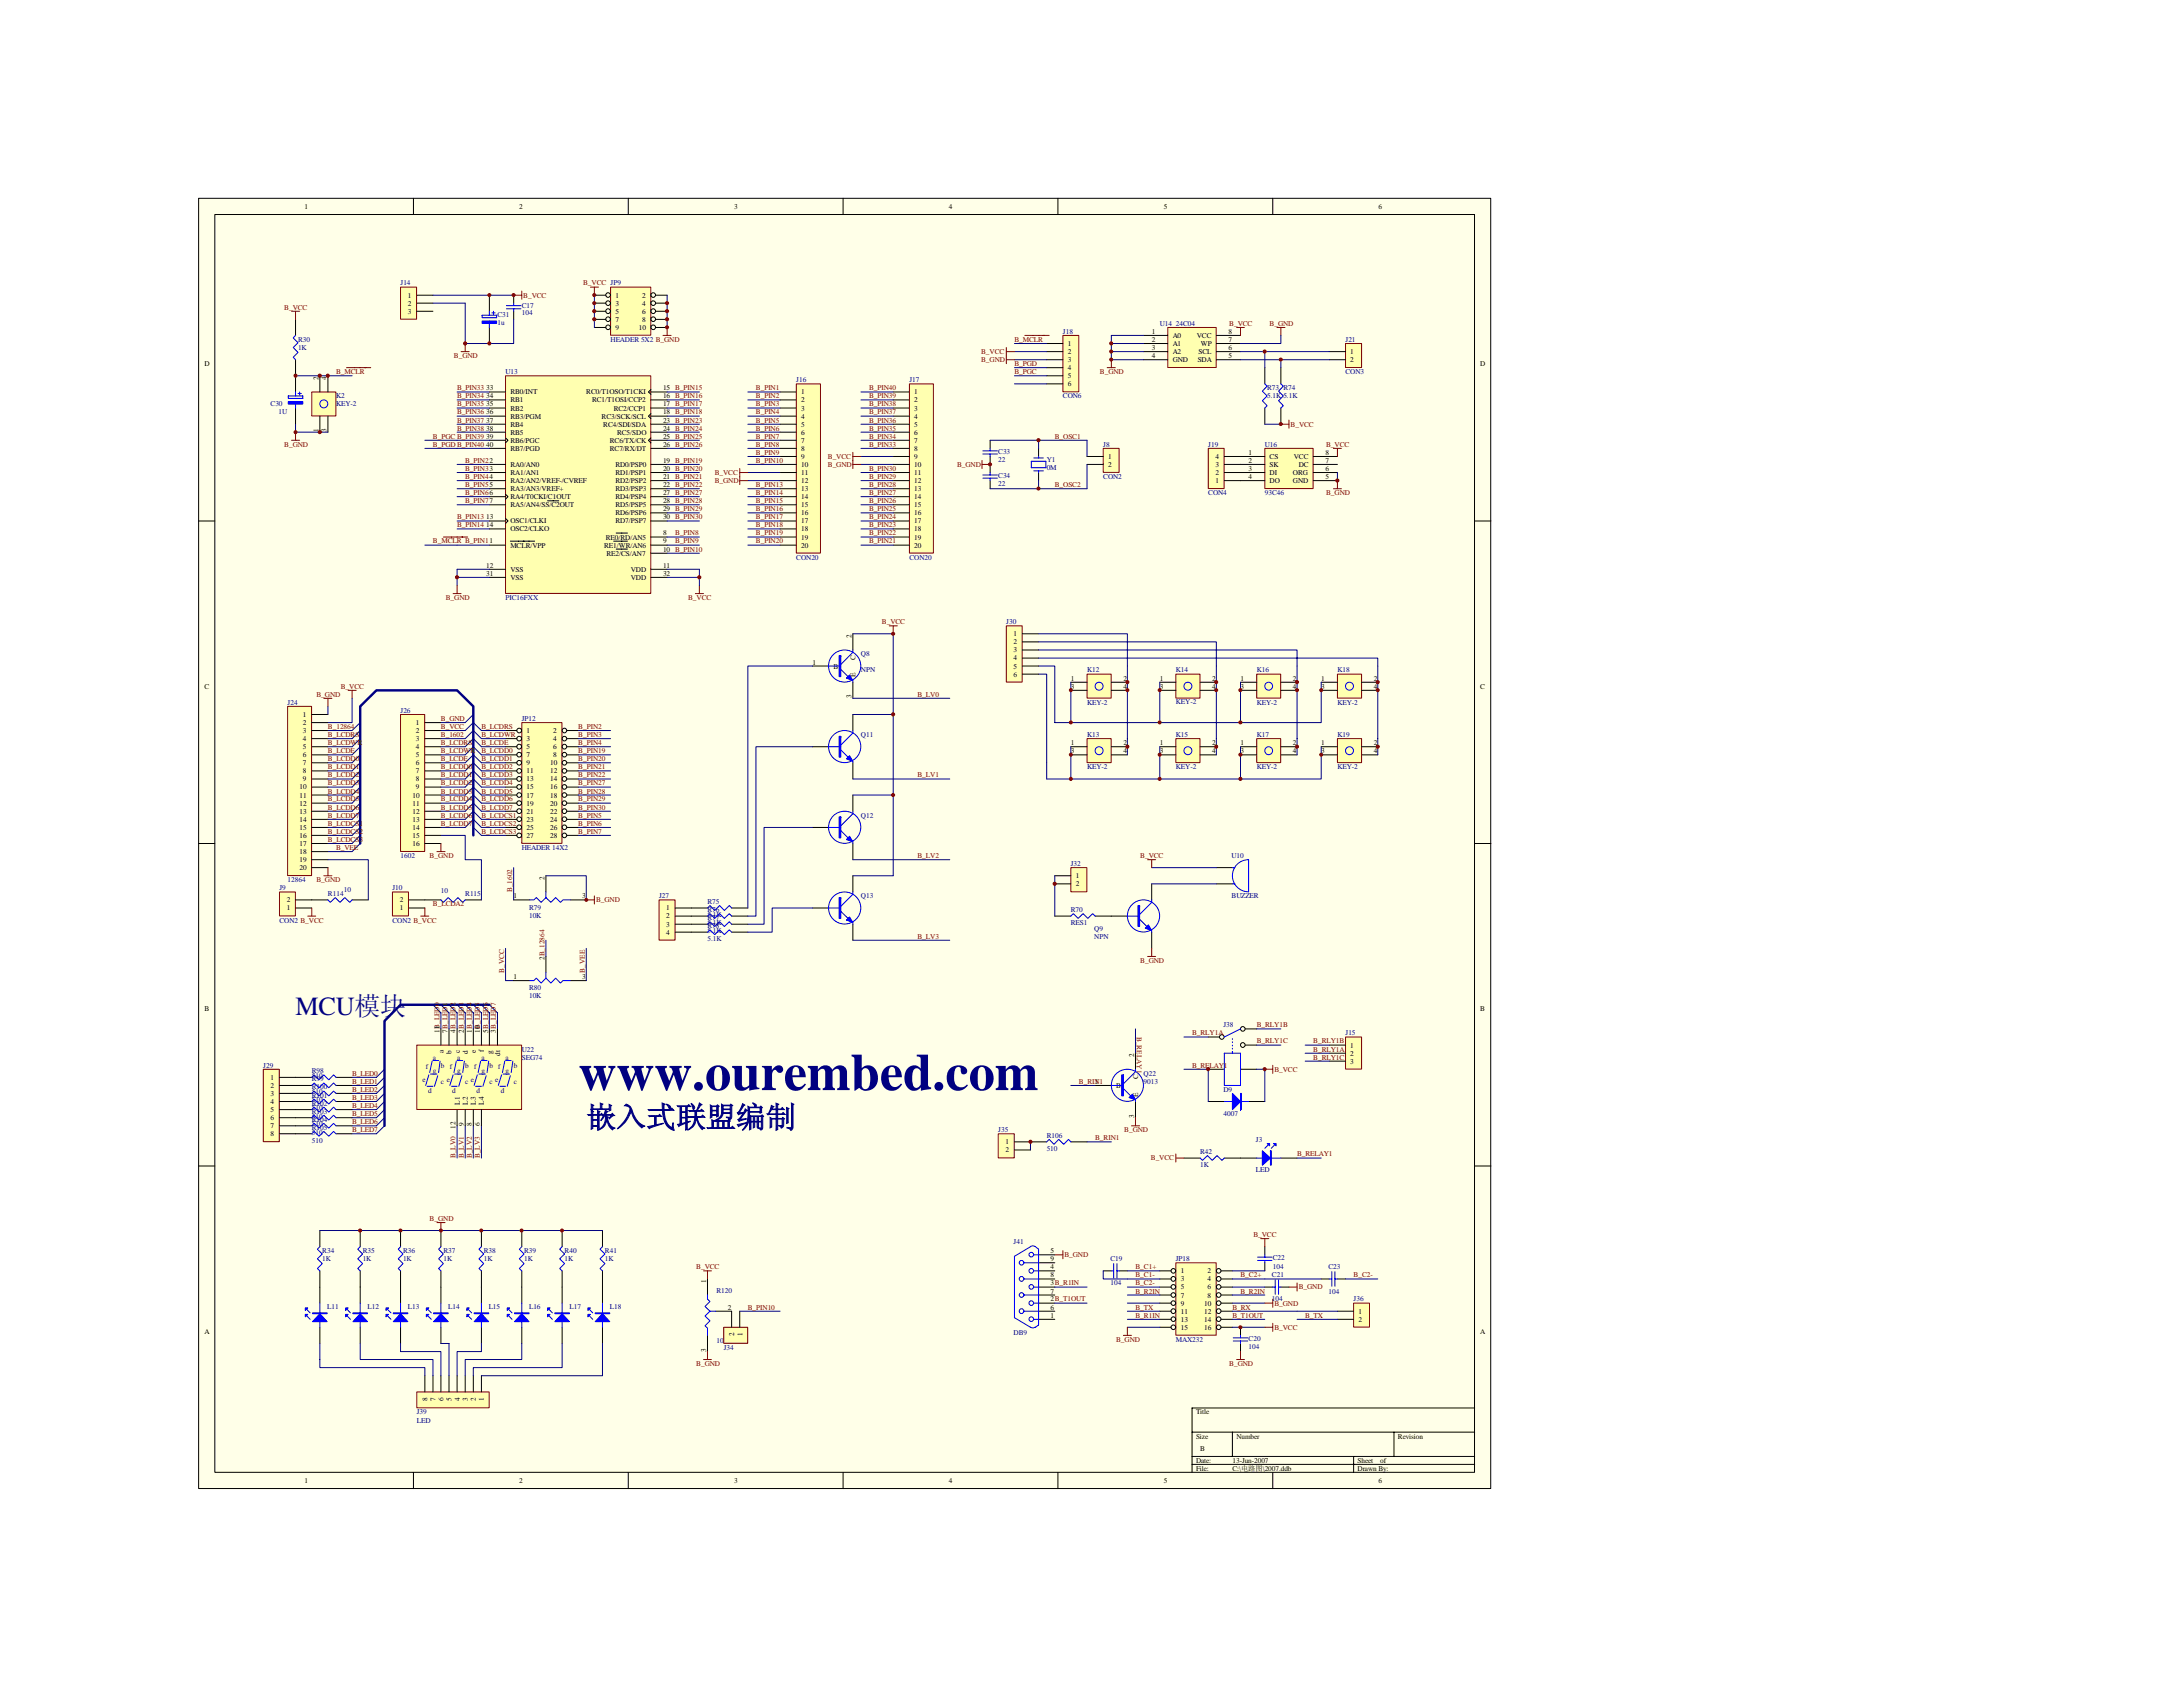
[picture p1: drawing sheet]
<svg xmlns="http://www.w3.org/2000/svg" width="279mm" height="216mm" viewBox="0 0 279 216" stroke-linecap="round" stroke-linejoin="round" font-family="sans-serif">
<defs><g id="words">
<text font-size="6.7" fill="#000080" x="74" y="139.5">www.ourembed.com</text>
<text font-size="3.8" fill="#000080" x="75" y="144.3">嵌入式联盟编制</text>
<text font-size="3.4" fill="#000080" x="37.8" y="129.9">MCU模块</text>
<g font-size=".9">
<text x="39" y="26.7">1</text>
<text x="66.5" y="26.7">2</text>
<text x="94" y="26.7">3</text>
<text x="121.5" y="26.7">4</text>
<text x="148.9" y="26.7">5</text>
<text x="176.4" y="26.7">6</text>
<text x="52.2" y="38.1">1</text>
<text x="52.2" y="39.1">2</text>
<text x="52.2" y="40.2">3</text>
<text x="78.8" y="38.1">1</text>
<text x="78.8" y="39.1">3</text>
<text x="78.8" y="40.2">5</text>
<text x="78.8" y="41.2">7</text>
<text x="82.2" y="38.1">2</text>
<text x="82.2" y="39.1">4</text>
<text x="82.2" y="40.2">6</text>
<text x="82.2" y="41.2">8</text>
<text x="26.2" y="46.9">D</text>
<text x="78.8" y="42.2">9</text>
<text x="81.8" y="42.2">10</text>
<text x="136.7" y="44.3">1</text>
<text x="136.7" y="45.3">2</text>
<text x="136.7" y="46.3">3</text>
<text x="136.7" y="47.4">4</text>
<text x="147.4" y="42.7">1</text>
<text x="147.4" y="43.8">2</text>
<text x="147.4" y="44.8">3</text>
<text x="147.4" y="45.8">4</text>
<text x="150.1" y="43.2">A0</text>
<text x="150.1" y="44.3">A1</text>
<text x="150.1" y="45.3">A2</text>
<text x="150.1" y="46.3">GND</text>
<text x="153.2" y="43.2">VCC</text>
<text x="153.3" y="46.3">SDA</text>
<text x="153.4" y="45.3">SCL</text>
<text x="153.7" y="44.3">WP</text>
<text x="157.2" y="44.8">6</text>
<text x="157.2" y="43.8">7</text>
<text x="157.2" y="45.8">5</text>
<text x="157.2" y="42.7">8</text>
<text x="172.8" y="45.3">1</text>
<text x="172.8" y="46.3">2</text>
<text x="189.5" y="46.9">D</text>
<text x="40.7" y="48.6" transform="rotate(-90 40.7 48.6)">2</text>
<text x="41.8" y="48.6" transform="rotate(-90 41.8 48.6)">4</text>
<text x="62.2" y="50">33</text>
<text x="62.2" y="51">34</text>
<text x="62.2" y="52">35</text>
<text x="62.2" y="53">36</text>
<text x="65.3" y="50.5">RB0/INT</text>
<text x="65.3" y="51.5">RB1</text>
<text x="65.3" y="52.5">RB2</text>
<text x="65.3" y="53.6">RB3/PGM</text>
<text x="75" y="50.5">RC0/T1OSO/T1CKI</text>
<text x="75.8" y="51.5">RC1/T1OSI/CCP2</text>
<text x="77" y="53.6">RC3/SCK/SCL</text>
<text x="78.5" y="52.5">RC2/CCP1</text>
<text x="84.9" y="53">18 B_PIN18</text>
<text x="84.9" y="51">16 B_PIN16</text>
<text x="84.9" y="50">15 B_PIN15</text>
<text x="84.9" y="52">17 B_PIN17</text>
<text x="102.5" y="50.5">1</text>
<text x="102.5" y="51.5">2</text>
<text x="102.5" y="52.5">3</text>
<text x="102.5" y="53.6">4</text>
<text x="117" y="50.5">1</text>
<text x="117" y="51.5">2</text>
<text x="117" y="52.5">3</text>
<text x="117" y="53.6">4</text>
<text x="136.7" y="48.4">5</text>
<text x="136.7" y="49.4">6</text>
<text x="40.7" y="55.3" transform="rotate(-90 40.7 55.3)">1</text>
<text x="41.8" y="55.3" transform="rotate(-90 41.8 55.3)">3</text>
<text x="62.2" y="54.1">37</text>
<text x="62.2" y="55.1">38</text>
<text x="62.2" y="56.1">39</text>
<text x="62.2" y="57.2">40</text>
<text x="65.3" y="59.8">RA0/AN0</text>
<text x="65.3" y="54.6">RB4</text>
<text x="65.3" y="55.6">RB5</text>
<text x="65.3" y="56.7">RB6/PGC</text>
<text x="65.3" y="57.7">RB7/PGD</text>
<text x="77.2" y="54.6">RC4/SDI/SDA</text>
<text x="78" y="56.7">RC6/TX/CK</text>
<text x="78" y="57.7">RC7/RX/DT</text>
<text x="78.8" y="59.8">RD0/PSP0</text>
<text x="79" y="55.6">RC5/SDO</text>
<text x="84.9" y="59.2">19 B_PIN19</text>
<text x="84.9" y="54.1">23 B_PIN23</text>
<text x="84.9" y="55.1">24 B_PIN24</text>
<text x="84.9" y="56.1">25 B_PIN25</text>
<text x="84.9" y="57.2">26 B_PIN26</text>
<text x="102.5" y="54.6">5</text>
<text x="102.5" y="55.6">6</text>
<text x="102.5" y="56.7">7</text>
<text x="102.5" y="57.7">8</text>
<text x="102.5" y="58.7">9</text>
<text x="102.5" y="59.8">10</text>
<text x="117" y="54.6">5</text>
<text x="117" y="55.6">6</text>
<text x="117" y="56.7">7</text>
<text x="117" y="57.7">8</text>
<text x="117" y="58.7">9</text>
<text x="117" y="59.8">10</text>
<text x="141.8" y="58.7">1</text>
<text x="141.8" y="59.8">2</text>
<text x="155.6" y="59.8">3</text>
<text x="155.6" y="58.7">4</text>
<text x="159.8" y="58.2">1</text>
<text x="159.8" y="59.2">2</text>
<text x="162.5" y="58.7">CS</text>
<text x="162.5" y="59.8">SK</text>
<text x="165.6" y="58.7">VCC</text>
<text x="166.2" y="59.8">DC</text>
<text x="169.6" y="59.2">7</text>
<text x="169.6" y="58.2">8</text>
<text x="65.3" y="60.8">RA1/AN1</text>
<text x="65.3" y="61.8">RA2/AN2/VREF-/CVREF</text>
<text x="65.3" y="62.8">RA3/AN3/VREF+</text>
<text x="65.3" y="63.9">RA4/T0CKI/C1OUT</text>
<text x="65.3" y="64.9">RA5/AN4/SS/C2OUT</text>
<text x="78.8" y="60.8">RD1/PSP1</text>
<text x="78.8" y="61.8">RD2/PSP2</text>
<text x="78.8" y="62.8">RD3/PSP3</text>
<text x="78.8" y="63.9">RD4/PSP4</text>
<text x="78.8" y="64.9">RD5/PSP5</text>
<text x="78.8" y="66">RD6/PSP6</text>
<text x="84.9" y="60.3">20 B_PIN20</text>
<text x="84.9" y="61.3">21 B_PIN21</text>
<text x="84.9" y="62.3">22 B_PIN22</text>
<text x="84.9" y="63.4">27 B_PIN27</text>
<text x="84.9" y="64.4">28 B_PIN28</text>
<text x="84.9" y="65.4">29 B_PIN29</text>
<text x="102.5" y="60.8">11</text>
<text x="102.5" y="61.8">12</text>
<text x="102.5" y="62.8">13</text>
<text x="102.5" y="63.9">14</text>
<text x="102.5" y="64.9">15</text>
<text x="102.5" y="66">16</text>
<text x="117" y="60.8">11</text>
<text x="117" y="61.8">12</text>
<text x="117" y="62.8">13</text>
<text x="117" y="63.9">14</text>
<text x="117" y="64.9">15</text>
<text x="117" y="66">16</text>
<text x="155.6" y="61.8">1</text>
<text x="155.6" y="60.8">2</text>
<text x="159.8" y="60.3">3</text>
<text x="159.8" y="61.3">4</text>
<text x="162.5" y="60.8">DI</text>
<text x="162.5" y="61.8">DO</text>
<text x="165.5" y="61.8">GND</text>
<text x="165.5" y="60.8">ORG</text>
<text x="169.6" y="61.3">5</text>
<text x="169.6" y="60.3">6</text>
<text x="62.2" y="66.5">13</text>
<text x="62.2" y="67.5">14</text>
<text x="65.3" y="70.1">MCLR/VPP</text>
<text x="65.3" y="67">OSC1/CLKI</text>
<text x="65.3" y="68">OSC2/CLKO</text>
<text x="77.3" y="70.1">RE1/WR/AN6</text>
<text x="77.5" y="69">RE0/RD/AN5</text>
<text x="77.6" y="71.1">RE2/CS/AN7</text>
<text x="78.8" y="67">RD7/PSP7</text>
<text x="84.9" y="69.6">9</text>
<text x="84.9" y="66.5">30 B_PIN30</text>
<text x="84.9" y="68.5">8</text>
<text x="84.9" y="70.6">10 B_PIN10</text>
<text x="102.5" y="67">17</text>
<text x="102.5" y="68">18</text>
<text x="102.5" y="69">19</text>
<text x="102.5" y="70.1">20</text>
<text x="117" y="67">17</text>
<text x="117" y="68">18</text>
<text x="117" y="69">19</text>
<text x="117" y="70.1">20</text>
<text x="62.2" y="72.7">12</text>
<text x="62.2" y="73.7">31</text>
<text x="65.3" y="73.2">VSS</text>
<text x="65.3" y="74.2">VSS</text>
<text x="80.7" y="73.2">VDD</text>
<text x="80.7" y="74.2">VDD</text>
<text x="84.9" y="72.7">11</text>
<text x="84.9" y="73.7">32</text>
<text x="109" y="81.6" transform="rotate(-90 109 81.6)">2</text>
<text x="129.7" y="81.4">1</text>
<text x="129.7" y="82.5">2</text>
<text x="129.7" y="83.5">3</text>
<text x="26.2" y="88.1">C</text>
<text x="104" y="85">1</text>
<text x="106.7" y="85.6">B</text>
<text x="109" y="89.4" transform="rotate(-90 109 89.4)">3</text>
<text x="109.5" y="86.7" transform="rotate(-90 109.5 86.7)">E</text>
<text x="109.5" y="84.4" transform="rotate(-90 109.5 84.4)">C</text>
<text x="129.7" y="84.5">4</text>
<text x="129.7" y="85.6">5</text>
<text x="129.7" y="86.6">6</text>
<text x="137.1" y="87.1">1</text>
<text x="137.1" y="88.1">3</text>
<text x="143.8" y="87.1">2</text>
<text x="143.8" y="88.1">4</text>
<text x="148.4" y="87.1">1</text>
<text x="148.4" y="88.1">3</text>
<text x="155.2" y="87.1">2</text>
<text x="155.2" y="88.1">4</text>
<text x="158.8" y="87.1">1</text>
<text x="158.8" y="88.1">3</text>
<text x="165.5" y="87.1">2</text>
<text x="165.5" y="88.1">4</text>
<text x="169.1" y="87.1">1</text>
<text x="169.1" y="88.1">3</text>
<text x="175.8" y="87.1">2</text>
<text x="175.8" y="88.1">4</text>
<text x="189.5" y="88.1">C</text>
<text x="38.8" y="91.8">1</text>
<text x="38.8" y="92.8">2</text>
<text x="38.8" y="93.8">3</text>
<text x="38.8" y="94.8">4</text>
<text x="38.8" y="95.9">5</text>
<text x="53.2" y="92.8">1</text>
<text x="53.2" y="93.8">2</text>
<text x="53.2" y="94.8">3</text>
<text x="53.2" y="95.9">4</text>
<text x="67.4" y="93.8">1</text>
<text x="67.4" y="94.8">3</text>
<text x="67.4" y="95.9">5</text>
<text x="70.8" y="93.8">2</text>
<text x="70.8" y="94.8">4</text>
<text x="70.8" y="95.9">6</text>
<text x="137.1" y="95.4">1</text>
<text x="143.8" y="95.4">2</text>
<text x="148.4" y="95.4">1</text>
<text x="155.2" y="95.4">2</text>
<text x="158.8" y="95.4">1</text>
<text x="165.5" y="95.4">2</text>
<text x="169.1" y="95.4">1</text>
<text x="175.8" y="95.4">2</text>
<text x="38.4" y="101">10</text>
<text x="38.8" y="96.9">6</text>
<text x="38.8" y="97.9">7</text>
<text x="38.8" y="99">8</text>
<text x="38.8" y="100">9</text>
<text x="53.2" y="96.9">5</text>
<text x="53.2" y="97.9">6</text>
<text x="53.2" y="99">7</text>
<text x="53.2" y="100">8</text>
<text x="53.2" y="101">9</text>
<text x="67.4" y="96.9">7</text>
<text x="67.4" y="97.9">9</text>
<text x="67.4" y="99">11</text>
<text x="67.4" y="100">13</text>
<text x="67.4" y="101">15</text>
<text x="70.4" y="97.9">10</text>
<text x="70.4" y="99">12</text>
<text x="70.4" y="100">14</text>
<text x="70.4" y="101">16</text>
<text x="70.8" y="96.9">8</text>
<text x="137.1" y="96.4">3</text>
<text x="143.8" y="96.4">4</text>
<text x="148.4" y="96.4">3</text>
<text x="155.2" y="96.4">4</text>
<text x="158.8" y="96.4">3</text>
<text x="165.5" y="96.4">4</text>
<text x="169.1" y="96.4">3</text>
<text x="175.8" y="96.4">4</text>
<text x="38.4" y="102.1">11</text>
<text x="38.4" y="103.1">12</text>
<text x="38.4" y="104.1">13</text>
<text x="38.4" y="105.2">14</text>
<text x="38.4" y="106.2">15</text>
<text x="38.4" y="107.2">16</text>
<text x="52.8" y="102.1">10</text>
<text x="52.8" y="103.1">11</text>
<text x="52.8" y="104.1">12</text>
<text x="52.8" y="105.2">13</text>
<text x="52.8" y="106.2">14</text>
<text x="52.8" y="107.2">15</text>
<text x="67.4" y="102.1">17</text>
<text x="67.4" y="103.1">19</text>
<text x="67.4" y="104.1">21</text>
<text x="67.4" y="105.2">23</text>
<text x="67.4" y="106.2">25</text>
<text x="67.4" y="107.2">27</text>
<text x="70.4" y="102.1">18</text>
<text x="70.4" y="103.1">20</text>
<text x="70.4" y="104.1">22</text>
<text x="70.4" y="105.2">24</text>
<text x="70.4" y="106.2">26</text>
<text x="70.4" y="107.2">28</text>
<text x="38.4" y="108.3">17</text>
<text x="38.4" y="109.3">18</text>
<text x="38.4" y="110.3">19</text>
<text x="38.4" y="111.4">20</text>
<text x="52.8" y="108.3">16</text>
<text x="69.7" y="112.6" transform="rotate(-90 69.7 112.6)">2</text>
<text x="137.7" y="112.4">1</text>
<text x="137.7" y="113.4">2</text>
<text x="36.7" y="116.5">1</text>
<text x="36.7" y="115.5">2</text>
<text x="51.2" y="116.5">1</text>
<text x="51.2" y="115.5">2</text>
<text x="65.7" y="115">1</text>
<text x="74.5" y="115">3</text>
<text x="85.3" y="116.5">1</text>
<text x="85.3" y="117.5">2</text>
<text x="85.3" y="118.6">3</text>
<text x="85.3" y="119.6">4</text>
<text x="65.7" y="125.3">1</text>
<text x="69.7" y="122.9" transform="rotate(-90 69.7 122.9)">2B_12864</text>
<text x="74.5" y="125.3">3</text>
<text x="26.2" y="129.4">B</text>
<text x="189.5" y="129.4">B</text>
<text x="56.3" y="132.2" transform="rotate(-90 56.3 132.2)">11B_LED0</text>
<text x="56.8" y="134.8" transform="rotate(-90 56.8 134.8)">a</text>
<text x="57.3" y="132.2" transform="rotate(-90 57.3 132.2)">7B_LED1</text>
<text x="57.8" y="134.9" transform="rotate(-90 57.8 134.9)">b</text>
<text x="58.3" y="132.2" transform="rotate(-90 58.3 132.2)">4B_LED2</text>
<text x="58.8" y="134.8" transform="rotate(-90 58.8 134.8)">c</text>
<text x="59.4" y="132.2" transform="rotate(-90 59.4 132.2)">2B_LED3</text>
<text x="59.9" y="134.9" transform="rotate(-90 59.9 134.9)">d</text>
<text x="60.4" y="132.2" transform="rotate(-90 60.4 132.2)">1B_LED4</text>
<text x="60.9" y="134.8" transform="rotate(-90 60.9 134.8)">e</text>
<text x="61.4" y="132.2" transform="rotate(-90 61.4 132.2)">10B_LED5</text>
<text x="61.9" y="134.7" transform="rotate(-90 61.9 134.7)">f</text>
<text x="62.5" y="132.2" transform="rotate(-90 62.5 132.2)">5B_LED6</text>
<text x="63" y="134.9" transform="rotate(-90 63 134.9)">g</text>
<text x="63.5" y="132.2" transform="rotate(-90 63.5 132.2)">3B_LED7</text>
<text x="64" y="135.1" transform="rotate(-90 64 135.1)">dt</text>
<text x="145.1" y="135.3" transform="rotate(-90 145.1 135.3)">2</text>
<text x="172.8" y="134.1">1</text>
<text x="172.8" y="135.1">2</text>
<text x="172.8" y="136.1">3</text>
<text x="34.6" y="138.2">1</text>
<text x="34.6" y="139.2">2</text>
<text x="34.6" y="140.3">3</text>
<text x="34.6" y="141.3">4</text>
<text x="34.6" y="142.3">5</text>
<text x="34.6" y="143.3">6</text>
<text x="58.8" y="141.4" transform="rotate(-90 58.8 141.4)">L1</text>
<text x="59.9" y="141.4" transform="rotate(-90 59.9 141.4)">L2</text>
<text x="60.9" y="141.4" transform="rotate(-90 60.9 141.4)">L3</text>
<text x="61.9" y="141.4" transform="rotate(-90 61.9 141.4)">L4</text>
<text x="140.2" y="138.7">1</text>
<text x="142.9" y="139.2">B</text>
<text x="145.1" y="143" transform="rotate(-90 145.1 143)">3</text>
<text x="145.7" y="140.4" transform="rotate(-90 145.7 140.4)">E</text>
<text x="145.7" y="138.1" transform="rotate(-90 145.7 138.1)">C</text>
<text x="34.6" y="144.4">7</text>
<text x="34.6" y="145.4">8</text>
<text x="58.3" y="144.5" transform="rotate(-90 58.3 144.5)">12</text>
<text x="59.4" y="144.1" transform="rotate(-90 59.4 144.1)">9</text>
<text x="60.4" y="144.1" transform="rotate(-90 60.4 144.1)">8</text>
<text x="61.4" y="144.1" transform="rotate(-90 61.4 144.1)">6</text>
<text x="128.7" y="146.5">1</text>
<text x="128.7" y="147.5">2</text>
<text x="134.5" y="161.4">9</text>
<text x="134.5" y="160.4">5</text>
<text x="90.4" y="164.2" transform="rotate(-90 90.4 164.2)">1</text>
<text x="93.1" y="167.6">2</text>
<text x="134.5" y="167.6">6</text>
<text x="134.5" y="166.6">2B_T1OUT</text>
<text x="134.5" y="165.5">7</text>
<text x="134.5" y="164.5">3B_R1IN</text>
<text x="134.5" y="163.5">8</text>
<text x="134.5" y="162.4">4</text>
<text x="151.1" y="163">1</text>
<text x="151.1" y="164">3</text>
<text x="151.1" y="165">5</text>
<text x="151.1" y="166.1">7</text>
<text x="151.1" y="167.1">9</text>
<text x="154.1" y="167.1">10</text>
<text x="154.5" y="163">2</text>
<text x="154.5" y="164">4</text>
<text x="154.5" y="165">6</text>
<text x="154.5" y="166.1">8</text>
<text x="26.2" y="170.7">A</text>
<text x="90.4" y="173" transform="rotate(-90 90.4 173)">3</text>
<text x="94" y="171" transform="rotate(-90 94 171)">2</text>
<text x="95" y="171" transform="rotate(-90 95 171)">1</text>
<text x="134.5" y="168.6">1</text>
<text x="151.1" y="168.1">11</text>
<text x="151.1" y="169.1">13</text>
<text x="151.1" y="170.2">15</text>
<text x="154.1" y="168.1">12</text>
<text x="154.1" y="169.1">14</text>
<text x="154.1" y="170.2">16</text>
<text x="173.9" y="168.1">1</text>
<text x="173.9" y="169.1">2</text>
<text x="189.5" y="170.7">A</text>
<text x="54.7" y="179.3" transform="rotate(-90 54.7 179.3)">8</text>
<text x="55.7" y="179.3" transform="rotate(-90 55.7 179.3)">7</text>
<text x="56.8" y="179.3" transform="rotate(-90 56.8 179.3)">6</text>
<text x="57.8" y="179.3" transform="rotate(-90 57.8 179.3)">5</text>
<text x="58.8" y="179.3" transform="rotate(-90 58.8 179.3)">4</text>
<text x="59.9" y="179.3" transform="rotate(-90 59.9 179.3)">3</text>
<text x="60.9" y="179.3" transform="rotate(-90 60.9 179.3)">2</text>
<text x="61.9" y="179.3" transform="rotate(-90 61.9 179.3)">1</text>
<text x="153.1" y="181">Title</text>
<text x="153.1" y="184.1">Size</text>
<text x="153.6" y="185.7">B</text>
<text x="158.3" y="184.1">Number</text>
<text x="178.9" y="184.1">Revision</text>
<text x="39" y="189.8">1</text>
<text x="66.5" y="189.8">2</text>
<text x="94" y="189.8">3</text>
<text x="121.5" y="189.8">4</text>
<text x="148.9" y="189.8">5</text>
<text x="153.1" y="187.2">Date:</text>
<text x="153.1" y="188.2">File:</text>
<text x="157.7" y="188.2">C:\电路图\2007.ddb</text>
<text x="157.7" y="187.2">13-Jun-2007</text>
<text x="173.8" y="188.2">Drawn By:</text>
<text x="173.8" y="187.2">Sheet</text>
<text x="176.4" y="189.8">6</text>
<text x="176.7" y="187.2">of</text>
</g>
<g font-size=".9" fill="#800000">
<text x="36.4" y="39.6">B_VCC</text>
<text x="67" y="38.1">B_VCC</text>
<text x="74.6" y="36.5">B_VCC JP9</text>
<text x="157.3" y="41.7">B_VCC</text>
<text x="162.5" y="41.7">B_GND</text>
<text x="43" y="47.9">B_MCLR</text>
<text x="58.1" y="45.8">B_GND</text>
<text x="125.6" y="46.3">B_GND</text>
<text x="125.6" y="45.3">B_VCC</text>
<text x="129.8" y="43.8">B_MCLR</text>
<text x="129.8" y="46.9">B_PGD</text>
<text x="129.8" y="47.9">B_PGC</text>
<text x="140.8" y="47.9">B_GND</text>
<text x="58.5" y="50">B_PIN33</text>
<text x="58.5" y="51">B_PIN34</text>
<text x="58.5" y="52">B_PIN35</text>
<text x="58.5" y="53">B_PIN36</text>
<text x="96.8" y="50">B_PIN1</text>
<text x="96.8" y="51">B_PIN2</text>
<text x="96.8" y="52">B_PIN3</text>
<text x="96.8" y="53">B_PIN4</text>
<text x="111.2" y="53">B_PIN37</text>
<text x="111.2" y="52">B_PIN38</text>
<text x="111.2" y="51">B_PIN39</text>
<text x="111.2" y="50">B_PIN40</text>
<text x="36.4" y="57.2">B_GND</text>
<text x="55.4" y="56.1">B_PGC B_PIN39</text>
<text x="55.4" y="57.2">B_PGD B_PIN40</text>
<text x="58.5" y="54.1">B_PIN37</text>
<text x="58.5" y="55.1">B_PIN38</text>
<text x="59.5" y="59.2">B_PIN22</text>
<text x="96.8" y="54.1">B_PIN5</text>
<text x="96.8" y="55.1">B_PIN6</text>
<text x="96.8" y="56.1">B_PIN7</text>
<text x="96.8" y="57.2">B_PIN8</text>
<text x="96.8" y="58.2">B_PIN9</text>
<text x="96.8" y="59.2">B_PIN10</text>
<text x="106" y="58.7">B_VCC</text>
<text x="106" y="59.8">B_GND</text>
<text x="111.2" y="57.2">B_PIN33</text>
<text x="111.2" y="56.1">B_PIN34</text>
<text x="111.2" y="55.1">B_PIN35</text>
<text x="111.2" y="54.1">B_PIN36</text>
<text x="122.5" y="59.8">B_GND</text>
<text x="135" y="56.1">B_OSC1</text>
<text x="165.2" y="54.6">B_VCC</text>
<text x="169.7" y="57.2">B_VCC</text>
<text x="59.5" y="60.3">B_PIN33</text>
<text x="59.5" y="61.3">B_PIN44</text>
<text x="59.5" y="62.3">B_PIN55</text>
<text x="59.5" y="63.4">B_PIN66</text>
<text x="59.5" y="64.4">B_PIN77</text>
<text x="91.5" y="60.8">B_VCC</text>
<text x="91.5" y="61.8">B_GND</text>
<text x="96.8" y="62.3">B_PIN13</text>
<text x="96.8" y="63.4">B_PIN14</text>
<text x="96.8" y="64.4">B_PIN15</text>
<text x="96.8" y="65.4">B_PIN16</text>
<text x="111.2" y="65.4">B_PIN25</text>
<text x="111.2" y="64.4">B_PIN26</text>
<text x="111.2" y="63.4">B_PIN27</text>
<text x="111.2" y="62.3">B_PIN28</text>
<text x="111.2" y="61.3">B_PIN29</text>
<text x="111.2" y="60.3">B_PIN30</text>
<text x="135" y="62.3">B_OSC2</text>
<text x="169.7" y="63.4">B_GND</text>
<text x="55.4" y="69.6">B_MCLR B_PIN11</text>
<text x="58.5" y="66.5">B_PIN13</text>
<text x="58.5" y="67.5">B_PIN14</text>
<text x="86.4" y="68.5">B_PIN8</text>
<text x="86.4" y="69.6">B_PIN9</text>
<text x="96.8" y="66.5">B_PIN17</text>
<text x="96.8" y="67.5">B_PIN18</text>
<text x="96.8" y="68.5">B_PIN19</text>
<text x="96.8" y="69.6">B_PIN20</text>
<text x="111.2" y="69.6">B_PIN21</text>
<text x="111.2" y="68.5">B_PIN22</text>
<text x="111.2" y="67.5">B_PIN23</text>
<text x="111.2" y="66.5">B_PIN24</text>
<text x="57.1" y="76.8">B_GND</text>
<text x="88.1" y="76.8">B_VCC</text>
<text x="112.9" y="79.9">B_VCC</text>
<text x="40.5" y="89.2">B_GND</text>
<text x="43.6" y="88.1">B_VCC</text>
<text x="117.4" y="89.2">B_LV0</text>
<text x="42" y="94.3">B_LCDRS</text>
<text x="42" y="95.4">B_LCDWR</text>
<text x="42" y="93.3">B_12864</text>
<text x="56.4" y="95.4">B_LCDRS</text>
<text x="56.4" y="92.3">B_GND</text>
<text x="56.4" y="93.3">B_VCC</text>
<text x="56.4" y="94.3">B_1602</text>
<text x="61.6" y="93.3">B_LCDRS</text>
<text x="61.6" y="94.3">B_LCDWR</text>
<text x="61.6" y="95.4">B_LCDE</text>
<text x="74" y="93.3">B_PIN2</text>
<text x="74" y="94.3">B_PIN3</text>
<text x="74" y="95.4">B_PIN4</text>
<text x="42" y="96.4">B_LCDE</text>
<text x="42" y="97.4">B_LCDD0</text>
<text x="42" y="98.4">B_LCDD1</text>
<text x="42" y="99.5">B_LCDD2</text>
<text x="42" y="100.5">B_LCDD3</text>
<text x="42" y="101.6">B_LCDD4</text>
<text x="56.4" y="96.4">B_LCDWR</text>
<text x="56.4" y="97.4">B_LCDE</text>
<text x="56.4" y="98.4">B_LCDD0</text>
<text x="56.4" y="99.5">B_LCDD1</text>
<text x="56.4" y="100.5">B_LCDD2</text>
<text x="56.4" y="101.6">B_LCDD3</text>
<text x="61.6" y="96.4">B_LCDD0</text>
<text x="61.6" y="97.4">B_LCDD1</text>
<text x="61.6" y="98.4">B_LCDD2</text>
<text x="61.6" y="99.5">B_LCDD3</text>
<text x="61.6" y="100.5">B_LCDD4</text>
<text x="61.6" y="101.6">B_LCDD5</text>
<text x="74" y="96.4">B_PIN19</text>
<text x="74" y="97.4">B_PIN20</text>
<text x="74" y="98.4">B_PIN21</text>
<text x="74" y="99.5">B_PIN22</text>
<text x="74" y="100.5">B_PIN27</text>
<text x="74" y="101.6">B_PIN28</text>
<text x="117.4" y="99.5">B_LV1</text>
<text x="42" y="102.6">B_LCDD5</text>
<text x="42" y="103.6">B_LCDD6</text>
<text x="42" y="104.6">B_LCDD7</text>
<text x="42" y="105.7">B_LCDCS1</text>
<text x="42" y="106.7">B_LCDCS2</text>
<text x="42" y="107.7">B_LCDCS3</text>
<text x="56.4" y="102.6">B_LCDD4</text>
<text x="56.4" y="103.6">B_LCDD5</text>
<text x="56.4" y="104.6">B_LCDD6</text>
<text x="56.4" y="105.7">B_LCDD7</text>
<text x="61.6" y="102.6">B_LCDD6</text>
<text x="61.6" y="103.6">B_LCDD7</text>
<text x="61.6" y="104.6">B_LCDCS1</text>
<text x="61.6" y="105.7">B_LCDCS2</text>
<text x="61.6" y="106.7">B_LCDCS3</text>
<text x="74" y="102.6">B_PIN29</text>
<text x="74" y="103.6">B_PIN30</text>
<text x="74" y="104.6">B_PIN5</text>
<text x="74" y="105.7">B_PIN6</text>
<text x="74" y="106.7">B_PIN7</text>
<text x="40.5" y="112.9">B_GND</text>
<text x="43" y="108.8">B_VEE</text>
<text x="55" y="109.8">B_GND</text>
<text x="117.4" y="109.8">B_LV2</text>
<text x="145.9" y="109.8">B_VCC</text>
<text x="55.4" y="116">B_LCDA2</text>
<text x="65.6" y="114.2" transform="rotate(-90 65.6 114.2)">B_1602</text>
<text x="76.3" y="115.5">B_GND</text>
<text x="64.5" y="124.5" transform="rotate(-90 64.5 124.5)">B_VCC</text>
<text x="74.9" y="124.5" transform="rotate(-90 74.9 124.5)">B_VEE</text>
<text x="117.4" y="120.1">B_LV3</text>
<text x="145.9" y="123.2">B_GND</text>
<text x="160.8" y="131.5">B_RLY1B</text>
<text x="45.1" y="137.7">B_LED0</text>
<text x="145.5" y="132.7" transform="rotate(90 145.5 132.7)">B_RELAY1</text>
<text x="152.6" y="136.6">B_RELAY1</text>
<text x="152.6" y="132.5">B_RLY1A</text>
<text x="160.8" y="133.5">B_RLY1C</text>
<text x="163.1" y="137.2">B_VCC</text>
<text x="168.1" y="134.6">B_RLY1A</text>
<text x="168.1" y="133.5">B_RLY1B</text>
<text x="168.1" y="135.6">B_RLY1C</text>
<text x="45.1" y="138.7">B_LED1</text>
<text x="45.1" y="139.7">B_LED2</text>
<text x="45.1" y="140.8">B_LED3</text>
<text x="45.1" y="141.8">B_LED4</text>
<text x="45.1" y="142.8">B_LED5</text>
<text x="45.1" y="143.9">B_LED6</text>
<text x="138.1" y="138.7">B_RIN1</text>
<text x="45.1" y="144.9">B_LED7</text>
<text x="58.3" y="148.2" transform="rotate(-90 58.3 148.2)">B_LV0</text>
<text x="59.4" y="148.2" transform="rotate(-90 59.4 148.2)">B_LV1</text>
<text x="60.4" y="148.2" transform="rotate(-90 60.4 148.2)">B_LV2</text>
<text x="61.4" y="148.2" transform="rotate(-90 61.4 148.2)">B_LV3</text>
<text x="140.2" y="145.9">B_RIN1</text>
<text x="143.9" y="144.9">B_GND</text>
<text x="147.3" y="148.5">B_VCC</text>
<text x="166" y="148">B_RELAY1</text>
<text x="55" y="156.3">B_GND</text>
<text x="136.2" y="160.9">B_GND</text>
<text x="160.4" y="158.3">B_VCC</text>
<text x="89.1" y="162.4">B_VCC</text>
<text x="95.7" y="167.6">B_PIN10</text>
<text x="145.3" y="165.5">B_R2IN</text>
<text x="145.3" y="162.4">B_C1+</text>
<text x="145.3" y="163.5">B_C1-</text>
<text x="145.3" y="164.5">B_C2-</text>
<text x="145.3" y="167.6">B_TX</text>
<text x="157.7" y="167.6">B_RX</text>
<text x="158.8" y="165.5">B_R2IN</text>
<text x="158.8" y="163.5">B_C2+</text>
<text x="163.1" y="167.1">B_GND</text>
<text x="166.2" y="165">B_GND</text>
<text x="173.2" y="163.5">B_C2-</text>
<text x="142.9" y="171.7">B_GND</text>
<text x="145.3" y="168.6">B_R1IN</text>
<text x="157.7" y="168.6">B_T1OUT</text>
<text x="163.1" y="170.2">B_VCC</text>
<text x="167" y="168.6">B_TX</text>
<text x="89.1" y="174.8">B_GND</text>
<text x="157.3" y="174.8">B_GND</text>
</g>
<g font-size=".9" fill="#000080">
<text x="51.3" y="36.5">J14</text>
<text x="63.7" y="40.6">C31</text>
<text x="63.7" y="41.6">1u</text>
<text x="66.8" y="39.4">C17</text>
<text x="66.8" y="40.3">104</text>
<text x="148.4" y="41.7">U14 24C04</text>
<text x="38.1" y="43.8">R30</text>
<text x="38.1" y="44.8">1K</text>
<text x="64.7" y="47.9">U13</text>
<text x="78.1" y="43.8">HEADER 5X2 B_GND</text>
<text x="136" y="42.7">J18</text>
<text x="172.2" y="43.8">J21</text>
<text x="172.2" y="47.9">CON3</text>
<text x="34.6" y="52">C30</text>
<text x="35.7" y="53">1U</text>
<text x="43" y="51">K2</text>
<text x="43" y="52">KEY-2</text>
<text x="101.9" y="48.9">J16</text>
<text x="116.4" y="48.9">J17</text>
<text x="136" y="51">CON6</text>
<text x="162.2" y="50">R73 R74</text>
<text x="162.2" y="51">5.1K 5.1K</text>
<text x="127.8" y="58.1">C33</text>
<text x="127.8" y="59.1">22</text>
<text x="134" y="59.1">Y1</text>
<text x="141.2" y="57.2">J8</text>
<text x="154.6" y="57.2">J19</text>
<text x="161.9" y="57.2">U16</text>
<text x="127.8" y="61.2">C34</text>
<text x="127.8" y="62.2">22</text>
<text x="134" y="60.2">0M</text>
<text x="141.2" y="61.3">CON2</text>
<text x="154.6" y="63.4">CON4</text>
<text x="161.9" y="63.4">93C46</text>
<text x="101.9" y="71.6">CON20</text>
<text x="116.4" y="71.6">CON20</text>
<text x="64.7" y="76.8">PIC16FXX</text>
<text x="128.8" y="79.9">J30</text>
<text x="110.2" y="84">Q8</text>
<text x="110.2" y="86.1">NPN</text>
<text x="139.1" y="86.1">K12</text>
<text x="150.5" y="86.1">K14</text>
<text x="160.8" y="86.1">K16</text>
<text x="171.2" y="86.1">K18</text>
<text x="36.8" y="90.2">J24</text>
<text x="51.3" y="91.2">J26</text>
<text x="66.8" y="92.3">JP12</text>
<text x="110.2" y="94.3">Q11</text>
<text x="139.1" y="90.2">KEY-2</text>
<text x="139.1" y="94.3">K13</text>
<text x="150.5" y="90.1">KEY-2</text>
<text x="150.5" y="94.3">K15</text>
<text x="160.8" y="90.2">KEY-2</text>
<text x="160.8" y="94.3">K17</text>
<text x="171.2" y="90.2">KEY-2</text>
<text x="171.2" y="94.3">K19</text>
<text x="139.1" y="98.4">KEY-2</text>
<text x="150.5" y="98.4">KEY-2</text>
<text x="160.8" y="98.4">KEY-2</text>
<text x="171.2" y="98.4">KEY-2</text>
<text x="110.2" y="104.6">Q12</text>
<text x="35.8" y="113.9">J9</text>
<text x="36.8" y="112.9">12864</text>
<text x="50.2" y="113.9">J10</text>
<text x="51.3" y="109.8">1602</text>
<text x="66.8" y="108.8">HEADER 14X2</text>
<text x="137.1" y="110.8">J32</text>
<text x="157.6" y="109.8">U10</text>
<text x="35.8" y="118.1">CON2 B_VCC</text>
<text x="42" y="114.7">R114</text>
<text x="44" y="114.2">10</text>
<text x="50.2" y="118.1">CON2 B_VCC</text>
<text x="56.4" y="114.2">10</text>
<text x="59.5" y="114.7">R115</text>
<text x="67.7" y="116.4">R79</text>
<text x="67.7" y="117.5">10K</text>
<text x="84.3" y="115">J27</text>
<text x="90.6" y="115.7">R75</text>
<text x="90.6" y="117.3">5.1K</text>
<text x="90.6" y="117.8">R77</text>
<text x="90.6" y="119.4">5.1K</text>
<text x="90.6" y="116.7">R76</text>
<text x="90.6" y="118.4">5.1K</text>
<text x="90.6" y="118.8">R78</text>
<text x="110.2" y="115">Q13</text>
<text x="137.1" y="116.7">R70</text>
<text x="137.1" y="118.4">RES1</text>
<text x="140.1" y="119.2">Q9</text>
<text x="157.6" y="115">BUZZER</text>
<text x="90.6" y="120.4">5.1K</text>
<text x="140.1" y="120.2">NPN</text>
<text x="67.7" y="126.7">R80</text>
<text x="67.7" y="127.8">10K</text>
<text x="156.6" y="131.4">J38</text>
<text x="33.7" y="136.6">J29</text>
<text x="39.9" y="137.4">R98</text>
<text x="39.9" y="138">510</text>
<text x="54.5" y="136.8">f</text>
<text x="55.4" y="135.6">a</text>
<text x="55.4" y="137.3">g</text>
<text x="56.4" y="136.6">b</text>
<text x="57.6" y="136.8">f</text>
<text x="58.5" y="135.6">a</text>
<text x="58.5" y="137.3">g</text>
<text x="59.5" y="136.6">b</text>
<text x="60.7" y="136.8">f</text>
<text x="61.6" y="135.6">a</text>
<text x="61.6" y="137.3">g</text>
<text x="62.6" y="136.6">b</text>
<text x="63.8" y="136.8">f</text>
<text x="64.7" y="135.6">a</text>
<text x="64.7" y="137.3">g</text>
<text x="65.7" y="136.6">b</text>
<text x="66.8" y="134.6">U22</text>
<text x="66.8" y="135.6">SEG74</text>
<text x="146.4" y="137.7">Q22</text>
<text x="172.2" y="132.5">J15</text>
<text x="39.9" y="139.4">R100</text>
<text x="39.9" y="141.1">510</text>
<text x="39.9" y="138.4">R99</text>
<text x="39.9" y="140">510</text>
<text x="39.9" y="140.5">R101</text>
<text x="39.9" y="142.1">510</text>
<text x="39.9" y="141.5">R102</text>
<text x="39.9" y="143.2">510</text>
<text x="39.9" y="142.5">R103</text>
<text x="39.9" y="143.6">R104</text>
<text x="54.1" y="138.5">e</text>
<text x="54.8" y="139.8">d</text>
<text x="56.4" y="138.7">c e</text>
<text x="57.9" y="139.8">d</text>
<text x="59.5" y="138.7">c e</text>
<text x="61" y="139.8">d</text>
<text x="62.6" y="138.7">c e</text>
<text x="64.1" y="139.8">d</text>
<text x="65.7" y="138.7">c</text>
<text x="146.4" y="138.7">9013</text>
<text x="156.6" y="139.7">D9</text>
<text x="156.6" y="142.8">4007</text>
<text x="39.9" y="144.2">510</text>
<text x="39.9" y="145.2">510</text>
<text x="39.9" y="144.6">R105</text>
<text x="39.9" y="146.2">510</text>
<text x="127.8" y="144.9">J35</text>
<text x="134" y="145.6">R106</text>
<text x="134" y="147.3">510</text>
<text x="153.6" y="147.7">R42</text>
<text x="153.6" y="149.3">1K</text>
<text x="160.7" y="146.1">J3</text>
<text x="160.7" y="149.9">LED</text>
<text x="41.3" y="160.4">R34</text>
<text x="41.3" y="161.4">1K</text>
<text x="46.4" y="160.4">R35</text>
<text x="46.4" y="161.4">1K</text>
<text x="51.6" y="160.4">R36</text>
<text x="51.6" y="161.4">1K</text>
<text x="56.7" y="160.4">R37</text>
<text x="56.7" y="161.4">1K</text>
<text x="61.9" y="160.4">R38</text>
<text x="61.9" y="161.4">1K</text>
<text x="67.1" y="160.4">R39</text>
<text x="67.1" y="161.4">1K</text>
<text x="72.3" y="160.4">R40</text>
<text x="72.3" y="161.4">1K</text>
<text x="77.4" y="160.4">R41</text>
<text x="77.4" y="161.4">1K</text>
<text x="129.7" y="159.2">J41</text>
<text x="142.1" y="161.4">C19</text>
<text x="150.5" y="161.4">JP18</text>
<text x="162.9" y="161.3">C22</text>
<text x="41.9" y="167.5">L11</text>
<text x="47" y="167.5">L12</text>
<text x="52.2" y="167.5">L13</text>
<text x="57.4" y="167.5">L14</text>
<text x="62.5" y="167.5">L15</text>
<text x="67.7" y="167.5">L16</text>
<text x="72.9" y="167.5">L17</text>
<text x="78" y="167.5">L18</text>
<text x="91.7" y="165.4">R120</text>
<text x="142.1" y="164.5">104</text>
<text x="162.8" y="163.5">C21</text>
<text x="162.8" y="166.6">104</text>
<text x="162.9" y="162.3">104</text>
<text x="170" y="162.4">C23</text>
<text x="170" y="165.5">104</text>
<text x="173.2" y="166.6">J36</text>
<text x="91.7" y="171.8">10K</text>
<text x="92.6" y="172.8">J34</text>
<text x="129.7" y="170.8">DB9</text>
<text x="150.5" y="171.7">MAX232</text>
<text x="159.8" y="171.6">C20</text>
<text x="159.8" y="172.7">104</text>
<text x="53.3" y="181">J39</text>
<text x="53.3" y="182.1">LED</text>
</g>
</g></defs>
<path d="M25.4 25.4h165.4v165.1h-165.4z" fill="#ffffe8"/>
<g fill="none" stroke="#000" stroke-width=".13">
<path d="M25.4 25.4h165.4v165.1h-165.4zM27.5 27.5h161.2v160.9h-161.2zM52.9 25.4v2.1M80.4 25.4v2.1M107.9 25.4v2.1M135.4 25.4v2.1M162.9 25.4v2.1M25.4 66.7h2.1M188.7 66.7h2.1M25.4 107.9h2.1M188.7 107.9h2.1M25.4 149.2h2.1"/>
<path d="M188.7 149.2h2.1M52.9 188.4v2.1M80.4 188.4v2.1M107.9 188.4v2.1M135.4 188.4v2.1M152.6 183.3h36.1M152.6 186.4h36.1M152.6 187.4h36.1M157.7 183.3v3.1M162.9 188.4v2.1M173.2 186.4v2M178.4 183.3v3.1"/>
<path d="M188.7 180.2h-36.1v8.2"/>
</g>
<path d="M64.7 48.1h18.6v27.8h-18.6z" fill="#ffffb0"/>
<path d="M64.7 48.1h18.6v27.8h-18.6z" fill="none" stroke="#800000" stroke-width=".13"/>
<g fill="none" stroke="#000" stroke-width=".13">
<path d="M62.6 59.4h2.1M62.6 50.2h2.1M62.6 51.2h2.1M62.6 52.2h2.1M62.6 53.3h2.1M62.6 54.3h2.1M62.6 55.3h2.1M62.6 56.3h2.1M62.6 57.4h2.1M64.7 56l.3 .3-.3 .4M83.3 49.8l-.3 .4 .3 .3M83.3 52.9l-.3 .4 .3 .3"/>
<path d="M83.3 56l-.3 .3 .3 .4M83.3 59.4h2.1M83.3 50.2h2.1M83.3 51.2h2.1M83.3 52.2h2.1M83.3 53.3h2.1M83.3 54.3h2.1M83.3 55.3h2.1M83.3 56.3h2.1M83.3 57.4h2.1M62.6 60.5h2.1M62.6 61.5h2.1"/>
<path d="M62.6 62.5h2.1M62.6 63.6h2.1M62.6 64.6h2.1M62.6 66.7h2.1M62.6 69.8h2.1M62.6 72.9h2.1M62.6 73.9h2.1M62.6 67.7h2.1M64.7 63.3l.3 .3-.3 .3M64.7 66.4l.3 .3-.3 .3M65.3 69.3h3.1M70.1 64.1h1.4"/>
<path d="M78.5 69.3h1.8M78.9 68.2h1.4M78.9 70.3h1.4M83.3 60.5h2.1M83.3 61.5h2.1M83.3 62.5h2.1M83.3 63.6h2.1M83.3 64.6h2.1M83.3 65.6h2.1M83.3 66.7h2.1M83.3 68.7h2.1M83.3 69.8h2.1"/>
<path d="M83.3 70.8h2.1M83.3 72.9h2.1M83.3 73.9h2.1"/>
</g>
<g fill="none" stroke="#000080" stroke-width=".13">
<path d="M58.5 50.2h4.1M58.5 51.2h4.1M58.5 52.2h4.1M58.5 53.3h4.1M58.5 54.3h4.1M58.5 55.3h4.1M58.5 56.3h4.1M58.5 57.4h4.1M58.5 59.4h4.1M85.4 50.2h4.1M85.4 51.2h4.1M85.4 52.2h4.1"/>
<path d="M85.4 53.3h4.1M85.4 54.3h4.1M85.4 55.3h4.1M85.4 56.3h4.1M85.4 57.4h4.1M85.4 59.4h4.1M58.5 60.5h4.1M58.5 62.5h4.1M58.5 61.5h4.1M58.5 63.6h4.1M58.5 64.6h4.1M58.5 66.7h4.1"/>
<path d="M58.5 69.8h4.1M58.5 72.9h4.1M58.5 73.9h4.1M58.5 67.7h4.1M85.4 60.5h4.1M85.4 62.5h4.1M85.4 61.5h4.1M85.4 63.6h4.1M85.4 64.6h4.1M85.4 65.6h4.1M85.4 66.7h4.1M85.4 68.7h4.1"/>
<path d="M85.4 69.8h4.1M85.4 70.8h4.1M85.4 72.9h4.1M85.4 73.9h4.1"/>
</g>
<path d="M101.9 49.1h3.1v21.7h-3.1z" fill="#ffffb0"/>
<path d="M101.9 49.1h3.1v21.7h-3.1z" fill="none" stroke="#800000" stroke-width=".13"/>
<g fill="none" stroke="#000" stroke-width=".13">
<path d="M99.8 50.2h2.1M99.8 51.2h2.1M99.8 52.2h2.1M99.8 53.3h2.1M99.8 54.3h2.1M99.8 55.3h2.1M99.8 56.3h2.1M99.8 57.4h2.1M99.8 58.4h2.1M99.8 59.4h2.1M99.8 60.5h2.1M99.8 61.5h2.1"/>
<path d="M99.8 62.5h2.1M99.8 63.6h2.1M99.8 64.6h2.1M99.8 65.6h2.1M99.8 66.7h2.1M99.8 67.7h2.1M99.8 68.7h2.1M99.8 69.8h2.1"/>
</g>
<path d="M116.4 49.1h3.1v21.7h-3.1z" fill="#ffffb0"/>
<path d="M116.4 49.1h3.1v21.7h-3.1z" fill="none" stroke="#800000" stroke-width=".13"/>
<g fill="none" stroke="#000" stroke-width=".13">
<path d="M114.3 50.2h2.1M114.3 51.2h2.1M114.3 52.2h2.1M114.3 53.3h2.1M114.3 54.3h2.1M114.3 55.3h2.1M114.3 56.3h2.1M114.3 57.4h2.1M114.3 58.4h2.1M114.3 59.4h2.1M114.3 60.5h2.1M114.3 61.5h2.1"/>
<path d="M114.3 62.5h2.1M114.3 63.6h2.1M114.3 64.6h2.1M114.3 65.6h2.1M114.3 66.7h2.1M114.3 67.7h2.1M114.3 68.7h2.1M114.3 69.8h2.1"/>
</g>
<g fill="none" stroke="#000080" stroke-width=".13">
<path d="M95.7 50.2h4.1M95.7 51.2h4.1M95.7 53.3h4.1M95.7 52.2h4.1M95.7 54.3h4.1M95.7 55.3h4.1M95.7 56.3h4.1M95.7 57.4h4.1M95.7 58.4h4.1M95.7 59.4h4.1M110.2 50.2h4.1M110.2 51.2h4.1"/>
<path d="M110.2 53.3h4.1M110.2 52.2h4.1M110.2 54.3h4.1M110.2 55.3h4.1M110.2 56.3h4.1M110.2 57.4h4.1M110.2 58.4h4.1M110.2 59.4h4.1M95.7 61.5h4.1M95.7 60.5h4.1M95.7 62.5h4.1M95.7 63.6h4.1"/>
<path d="M95.7 64.6h4.1M95.7 65.6h4.1M95.7 66.7h4.1M95.7 67.7h4.1M95.7 69.8h4.1M95.7 68.7h4.1M110.2 61.5h4.1M110.2 60.5h4.1M110.2 62.5h4.1M110.2 63.6h4.1M110.2 64.6h4.1M110.2 65.6h4.1"/>
<path d="M110.2 66.7h4.1M110.2 67.7h4.1M110.2 69.8h4.1M110.2 68.7h4.1"/>
</g>
<path d="M136.1 42.9h2v7.2h-2z" fill="#ffffb0"/>
<path d="M125.7 58.9v1.1M125.7 59.4h1M128.8 44.5v2M128.8 46h1M128.8 45h1M131.2 42.9h3.1M136 42.9h2.1v7.2h-2.1zM56.7 68.7h3.2" fill="none" stroke="#800000" stroke-width=".13"/>
<path d="M126.7 56.3v1.1M126.7 58.4v2.1M132.9 57.4v1M134 44h2M134 45h2M134 46h2M134 47.1h2M134 48.1h2M134 49.1h2M126.7 61.5v1M132.9 60.5v1" fill="none" stroke="#000" stroke-width=".13"/>
<g fill="none" stroke="#000080" stroke-width=".13">
<path d="M54.4 56.3h4.1M54.4 57.4h4.1M126.7 56.3h12.4M129.8 44h4.2M129.8 45h4.2M129.8 46h4.2M129.8 47.1h4.2M129.8 48.1h4.2M129.8 49.1h4.2M132.9 56.3v1.1M54.4 69.8h4.1M126.7 62.5h12.4"/>
<path d="M132.9 61.5v1"/>
</g>
<g fill="none" stroke="#00f" stroke-width=".13">
<path d="M125.8 58.1h1.9M125.8 57.7h1.9M126.7 57.4v.3M126.7 58.1v.3M132 59h1.9v.9h-1.9zM132.3 58.6h1.2M132.9 58.4v.2M125.8 61.2h1.9M125.8 60.8h1.9M126.7 60.5v.3M126.7 61.2v.3M132.3 60.3h1.2"/>
<path d="M132.9 60.3v.2"/>
</g>
<path d="M141.2 57.4h2v3.1h-2z" fill="#ffffb0"/>
<path d="M141.2 57.4h2v3.1h-2z" fill="none" stroke="#800000" stroke-width=".13"/>
<path d="M37.8 48.1v2.1M37.8 52.2v2.1M139.1 58.4h2.1M139.1 59.4h2.1" fill="none" stroke="#000" stroke-width=".13"/>
<path d="M139.1 56.3v2.1M139.1 59.4v3.1" fill="none" stroke="#000080" stroke-width=".13"/>
<path d="M36.9 50.7h1.9v.3h-1.9zM37.8 50.2v.5M37.8 51.4v.8M38.1 50.4h.5M38.4 50.2v.4" fill="none" stroke="#00f" stroke-width=".13"/>
<path d="M36.9 51.4h1.9v.3h-1.9z" fill-rule="evenodd" fill="#00f" stroke="#00f" stroke-width=".13"/>
<path d="M39.9 50.2h3.1v3h-3.1z" fill="#ffffb0"/>
<path d="M37.3 39.8h1.1M37.8 39.8v1.1M37.3 56.3h1.1M37.8 55.3v1M39.9 50.2h3.1v3h-3.1zM44.3 47.1h3.2" fill="none" stroke="#800000" stroke-width=".13"/>
<path d="M37.8 40.9v2M37.8 46v2.1M40.9 48.1v2.1M40.9 53.3v2M42 48.1v2.1M42 53.3v2" fill="none" stroke="#000" stroke-width=".13"/>
<g fill="none" stroke="#00f" stroke-width=".13">
<path d="M37.8 42.9l-.3 .3 .6 .7-.6 .6 .6 .6-.6 .6 .3 .3"/>
<circle cx="41.4" cy="51.7" r=".51"/>
</g>
<path d="M37.8 54.3v1h4.2M37.8 48.1h7.3" fill="none" stroke="#000080" stroke-width=".13"/>
<path d="M36.8 90.4h3.1v21.7h-3.1z" fill="#ffffb0"/>
<path d="M36.8 90.4h3.1v21.7h-3.1z" fill="none" stroke="#800000" stroke-width=".13"/>
<g fill="none" stroke="#000" stroke-width=".13">
<path d="M39.9 91.4h2.1M39.9 92.5h2.1M39.9 93.5h2.1M39.9 94.5h2.1M39.9 95.6h2.1M39.9 96.6h2.1M39.9 97.6h2.1M39.9 98.7h2.1M39.9 99.7h2.1M39.9 100.7h2.1M39.9 101.7h2.1M39.9 102.8h2.1"/>
<path d="M39.9 103.8h2.1M39.9 104.9h2.1M39.9 105.9h2.1M39.9 106.9h2.1M39.9 107.9h2.1M39.9 109h2.1M39.9 110h2.1M39.9 111h2.1"/>
</g>
<path d="M66.8 92.5h5.1v15.4h-5.1z" fill="#ffffb0"/>
<path d="M41.4 89.4h1.1M42 89.4v1M44.6 88.3h1M45.1 88.3v1.1M66.8 92.5h5.1v15.4h-5.1z" fill="none" stroke="#800000" stroke-width=".13"/>
<g fill="none" stroke="#000" stroke-width=".13">
<path d="M64.7 93.5h1.4M64.7 94.5h1.4M64.7 95.6h1.4M64.7 96.6h1.4M64.7 97.6h1.4M64.7 98.7h1.4M64.7 99.7h1.4M72.6 93.5h1.4M72.6 94.5h1.4M72.6 95.6h1.4M72.6 96.6h1.4M72.6 97.6h1.4"/>
<path d="M72.6 98.7h1.4M72.6 99.7h1.4M64.7 100.7h1.4M64.7 101.7h1.4M64.7 102.8h1.4M64.7 103.8h1.4M64.7 104.9h1.4M64.7 105.9h1.4M64.7 106.9h1.4M72.6 100.7h1.4M72.6 101.7h1.4M72.6 102.8h1.4"/>
<path d="M72.6 103.8h1.4M72.6 104.9h1.4M72.6 105.9h1.4M72.6 106.9h1.4"/>
<circle cx="66.5" cy="95.6" r=".31"/>
<circle cx="66.5" cy="99.7" r=".31"/>
<circle cx="66.5" cy="97.6" r=".3"/>
<circle cx="66.5" cy="96.6" r=".3"/>
<circle cx="66.5" cy="94.5" r=".3"/>
<circle cx="66.5" cy="93.5" r=".3"/>
<circle cx="66.5" cy="98.7" r=".3"/>
<circle cx="72.2" cy="95.6" r=".3"/>
<circle cx="72.2" cy="99.7" r=".3"/>
<circle cx="72.2" cy="97.6" r=".3"/>
<circle cx="72.2" cy="96.6" r=".3"/>
<circle cx="72.2" cy="93.5" r=".3"/>
<circle cx="72.2" cy="94.5" r=".3"/>
<circle cx="72.2" cy="98.7" r=".3"/>
<circle cx="66.5" cy="103.8" r=".31"/>
<circle cx="66.5" cy="102.8" r=".3"/>
<circle cx="66.5" cy="101.7" r=".3"/>
<circle cx="66.5" cy="106.9" r=".3"/>
<circle cx="66.5" cy="105.9" r=".3"/>
<circle cx="66.5" cy="104.8" r=".3"/>
<circle cx="66.5" cy="100.7" r=".3"/>
<circle cx="72.2" cy="103.8" r=".3"/>
<circle cx="72.2" cy="102.8" r=".3"/>
<circle cx="72.2" cy="101.7" r=".3"/>
<circle cx="72.2" cy="106.9" r=".3"/>
<circle cx="72.2" cy="104.8" r=".3"/>
<circle cx="72.2" cy="105.9" r=".3"/>
<circle cx="72.2" cy="100.7" r=".3"/>
</g>
<g fill="none" stroke="#000080" stroke-width=".13">
<path d="M42 90.4v1M61.6 93.5h3.1M61.6 94.5h3.1M61.6 95.6h3.1M61.6 96.6h3.1M61.6 97.6h3.1M61.6 98.7h3.1M61.6 99.7h3.1M74 93.5h4.1M74 94.5h4.1M74 95.6h4.1M74 96.6h4.1"/>
<path d="M74 97.6h4.1M74 98.7h4.1M74 99.7h4.1M61.6 100.7h3.1M61.6 101.7h3.1M61.6 102.8h3.1M61.6 104.9h3.1M61.6 103.8h3.1M61.6 105.9h3.1M61.6 106.9h3.1M74 100.7h4.1M74 101.7h4.1"/>
<path d="M74 102.8h4.1M74 104.9h4.1M74 103.8h4.1M74 105.9h4.1M74 106.9h4.1"/>
</g>
<path d="M51.3 91.5h3.1v17.5h-3.1z" fill="#ffffb0"/>
<path d="M51.3 91.4h3.1v17.6h-3.1z" fill="none" stroke="#800000" stroke-width=".13"/>
<g fill="none" stroke="#000" stroke-width=".13">
<path d="M54.4 92.5h2M54.4 93.5h2M54.4 94.5h2M54.4 95.6h2M54.4 96.6h2M54.4 97.6h2M54.4 98.7h2M54.4 99.7h2M54.4 100.7h2M54.4 101.7h2M54.4 102.8h2M54.4 103.8h2"/>
<path d="M54.4 104.9h2M54.4 105.9h2M54.4 106.9h2M54.4 107.9h2"/>
</g>
<g fill="none" stroke="#000080" stroke-width=".13">
<path d="M46.1 92.5l-1 1h-3.1M46.1 93.5l-1 1h-3.1M46.1 94.5l-1 1.1h-3.1M46.1 95.6l-1 1h-3.1M46.1 96.6l-1 1h-3.1M46.1 97.6l-1 1.1h-3.1M46.1 98.7l-1 1h-3.1M46.1 99.7l-1 1h-3.1M56.4 93.5h3.1l1.1-1 1 1M56.4 94.5h3.1l1.1-1 1 1M56.4 95.6h3.1l1.1-1.1 1 1.1M56.4 96.6h3.1l1.1-1 1 1"/>
<path d="M56.4 97.6h3.1l1.1-1 1 1M56.4 98.7h3.1l1.1-1.1 1 1.1M56.4 99.7h3.1l1.1-1 1 1M60.6 91.4l-1.1 1.1h-3.1M46.1 100.7l-1 1h-3.1M46.1 101.7l-1 1.1h-3.1M46.1 102.8l-1 1h-3.1M46.1 103.8l-1 1.1h-3.1M46.1 104.9l-1 1h-3.1M46.1 105.9l-1 1h-3.1M46.1 106.9l-1 1h-3.1M46.1 107.9l-1 1.1h-3.1"/>
<path d="M56.4 100.7h3.1l1.1-1 1 1M56.4 101.7h3.1l1.1-1 1 1M56.4 102.8h3.1l1.1-1.1 1 1.1M56.4 103.8h3.1l1.1-1 1 1M56.4 104.9h3.1l1.1-1.1 1 1.1M56.4 105.9h3.1l1.1-1 1 1M60.6 105.9l1 1"/>
</g>
<path d="M60.6 106.9v-16.5l-2.1-2.1h-10.3l-2.1 2.1v17.5" fill="none" stroke="#000080" stroke-width=".31"/>
<path d="M35.8 114.2h2v3h-2z" fill="#ffffb0"/>
<path d="M35.8 114.2h2v3h-2z" fill="none" stroke="#800000" stroke-width=".13"/>
<path d="M37.8 116.2h2.1M37.8 115.2h4.2M45.1 115.2h2M54.4 115.2h2M59.5 115.2h2.1" fill="none" stroke="#000" stroke-width=".13"/>
<path d="M42 115.2l.3 .3 .6-.6 .6 .6 .6-.6 .7 .6 .3-.3M56.4 115.2l.3 .3 .7-.6 .6 .6 .6-.6 .6 .6 .3-.3" fill="none" stroke="#00f" stroke-width=".13"/>
<path d="M50.2 114.2h2.1v3h-2.1z" fill="#ffffb0"/>
<path d="M39.4 117.2h1M39.9 116.2v1M41.4 112.1h1.1M42 111v1.1M50.2 114.2h2.1v3h-2.1zM53.8 117.2h1.1M54.4 116.2v1M55.9 109h1.1M56.4 107.9v1.1" fill="none" stroke="#800000" stroke-width=".13"/>
<path d="M52.3 116.2h2.1M52.3 115.2h2.1" fill="none" stroke="#000" stroke-width=".13"/>
<path d="M45.1 89.4v3.1h-3.1M42 110h5.1v5.2M56.4 106.9h3.1v3.1h2.1v5.2" fill="none" stroke="#000080" stroke-width=".13"/>
<path d="M33.7 136.9h2.1v9.2h-2.1z" fill="#ffffb0"/>
<path d="M33.7 136.8h2.1v9.3h-2.1z" fill="none" stroke="#800000" stroke-width=".13"/>
<path d="M35.8 137.9h2M35.8 138.9h2M35.8 139.9h2M35.8 141h2M35.8 142h2M35.8 143h2M35.8 144.1h2M35.8 145.1h2" fill="none" stroke="#000" stroke-width=".13"/>
<g fill="none" stroke="#000080" stroke-width=".13">
<path d="M49.2 139.9l-1 1.1h-3.1M49.2 138.9l-1 1h-3.1M49.2 137.9l-1 1h-3.1M49.2 136.8l-1 1.1h-3.1M55.4 128.6l1 1v2.1M56.4 128.6l1.1 1v2.1M57.5 128.6l1 1v2.1M58.5 128.6l1 1v2.1M59.5 128.6l1.1 1v2.1M60.6 128.6l1 1v2.1M61.6 128.6l1 1v2.1M62.6 128.6l1.1 1v2.1"/>
<path d="M49.2 144.1l-1 1h-3.1M49.2 143l-1 1.1h-3.1M49.2 142l-1 1h-3.1M49.2 141l-1 1h-3.1M58.5 144.1v4.1M59.5 144.1v4.1M60.6 144.1v4.1M61.6 144.1v4.1"/>
</g>
<path d="M62.6 128.6h-11.3l-2.1 2.1v13.4" fill="none" stroke="#000080" stroke-width=".31"/>
<path d="M53.4 133.8h13.4v8.2h-13.4z" fill="#ffffb0"/>
<path d="M53.3 133.8h13.5v8.2h-13.5z" fill="none" stroke="#800000" stroke-width=".13"/>
<g fill="none" stroke="#00f" stroke-width=".13">
<path d="M39.9 137.9l.3-.3 .6 .6 .6-.6 .7 .6 .6-.6 .3 .3M39.9 139.9l.3-.3 .6 .7 .6-.7 .7 .7 .6-.7 .3 .3M39.9 138.9l.3-.3 .6 .6 .6-.6 .7 .6 .6-.6 .3 .3M54.7 139h.7M54.9 137.6l-.4 1.3M55.1 137.5h.8M55.3 135.8l-.3 1.5M55.4 135.7h.7M56 137.7l-.4 1.3M56.3 135.8l-.2 1.5M57.8 139h.7M58 137.6l-.4 1.3"/>
<path d="M58.2 137.5h.8M58.4 135.8l-.3 1.5M58.5 135.7h.7M59.1 137.7l-.4 1.3M59.4 135.8l-.2 1.5M60.9 139h.7M61.1 137.6l-.4 1.3M61.3 137.5h.8M61.5 135.8l-.3 1.5M61.6 135.7h.7M62.2 137.7l-.4 1.3M62.5 135.8l-.2 1.5"/>
<path d="M64 139h.7M64.2 137.6l-.4 1.3M64.4 137.5h.8M64.6 135.8l-.3 1.5M64.7 135.7h.7M65.3 137.7l-.4 1.3M65.6 135.8l-.2 1.5M39.9 141l.3-.3 .6 .6 .6-.6 .7 .6 .6-.6 .3 .3M39.9 142l.3-.3 .6 .6 .6-.6 .7 .6 .6-.6 .3 .3M39.9 143l.3-.3 .6 .6 .6-.6 .7 .6 .6-.6 .3 .3M39.9 144.1l.3-.3 .6 .6 .6-.6 .7 .6 .6-.6 .3 .3M39.9 145.1l.3-.3 .6 .6 .6-.6 .7 .6 .6-.6 .3 .3"/>
</g>
<g fill="none" stroke="#000" stroke-width=".13">
<path d="M37.8 137.9h2.1M37.8 139.9h2.1M37.8 138.9h2.1M43 137.9h2.1M43 139.9h2.1M43 138.9h2.1M56.4 131.7v2.1M57.5 131.7v2.1M58.5 131.7v2.1M59.5 131.7v2.1M60.6 131.7v2.1M61.6 131.7v2.1"/>
<path d="M62.6 131.7v2.1M63.7 131.7v2.1M37.8 141h2.1M37.8 142h2.1M37.8 143h2.1M37.8 144.1h2.1M37.8 145.1h2.1M43 141h2.1M43 142h2.1M43 143h2.1M43 144.1h2.1M43 145.1h2.1"/>
<path d="M58.5 142v2.1M59.5 142v2.1M60.6 142v2.1M61.6 142v2.1"/>
</g>
<path d="M84.4 115.2h2v5.1h-2z" fill="#ffffb0"/>
<path d="M113.8 80.1h1.1M114.3 80.1v1M84.3 115.2h2.1v5.1h-2.1z" fill="none" stroke="#800000" stroke-width=".13"/>
<g fill="none" stroke="#000" stroke-width=".13">
<path d="M104 95.6h2M104 85.2h2M109.2 81.1v2.1M109.2 87.3v2.1M109.2 91.4v2.1M109.2 97.6v2.1M86.4 116.2h4.2M86.4 117.2h4.2M86.4 118.3h4.2M86.4 119.3h4.2M93.6 116.2h2.1M93.6 117.2h2.1"/>
<path d="M93.6 118.3h2.1M93.6 119.3h2.1M104 116.2h2M104 105.9h2M109.2 101.7v2.1M109.2 107.9v2.1M109.2 112.1v2.1M109.2 118.3v2"/>
</g>
<g fill="none" stroke="#00f" stroke-width=".13">
<path d="M106 95.6h1.6M106 85.2h1.6M107.6 96l.9 .9M107.6 85.7l.9 .9M109.2 93.5v.3l-1.6 1.6M109.2 83.2v.3l-1.6 1.5M109.2 87.1v.2M109.2 97.4v.2M90.6 116.2l.3-.3 .6 .6 .6-.6 .6 .6 .6-.6 .3 .3M90.6 118.3l.3-.3 .6 .6 .6-.6 .6 .6 .6-.6 .3 .3M90.6 117.2l.3-.3 .6 .6 .6-.6 .6 .6 .6-.6 .3 .3M90.6 119.3l.3-.3 .6 .6 .6-.6 .6 .6 .6-.6 .3 .3"/>
<path d="M106 105.9h1.6M106 116.2h1.6M107.6 106.3l.9 .9M107.6 116.6l.9 .9M109.2 103.8v.3l-1.6 1.6M109.2 114.2v.2l-1.6 1.6M109.2 107.7v.2M109.2 118.1v.2"/>
<circle cx="108.1" cy="95.5" r="2.06"/>
<circle cx="108.1" cy="85.2" r="2.06"/>
<circle cx="108.1" cy="105.9" r="2.06"/>
<circle cx="108.1" cy="116.2" r="2.06"/>
</g>
<g fill="#00f" stroke="#00f" stroke-width=".13">
<path d="M108.3 97.1l.4-.4 .5 .7z"/>
<path d="M108.7 107l.5 .7-.9-.3z"/>
<path d="M108.3 117.8l.4-.5 .5 .8z"/>
<path d="M108.3 86.8l.4-.4 .5 .7z"/>
<path d="M107.4 94.2v2.7h.2v-2.7z" fill-rule="evenodd"/>
<path d="M107.4 104.5v2.7h.2v-2.7z" fill-rule="evenodd"/>
<path d="M107.4 114.9v2.6h.2v-2.6z" fill-rule="evenodd"/>
<path d="M107.4 83.9v2.7h.2v-2.7z" fill-rule="evenodd"/>
</g>
<path d="M104 85.2h-8.3v31M104 95.6h-7.2v21.6h-1.1M109.2 91.4h5.1M109.2 89.4h12.4M109.2 99.7h12.4M104 105.9h-6.2v12.4h-2.1M104 116.2h-5.2v3.1h-3.1M109.2 112.1h5.1M109.2 101.7h5.1M109.2 110h12.4M109.2 120.3h12.4" fill="none" stroke="#000080" stroke-width=".13"/>
<path d="M139.1 86.3h3.1v3h-3.1z" fill="#ffffb0"/>
<path d="M139.1 86.3h3.1v3h-3.1z" fill="none" stroke="#800000" stroke-width=".13"/>
<path d="M137.1 87.3h2M137.1 88.3h2M142.2 87.3h2.1M142.2 88.3h2.1" fill="none" stroke="#000" stroke-width=".13"/>
<circle cx="140.7" cy="87.8" r=".51" fill="none" stroke="#00f" stroke-width=".13"/>
<path d="M150.5 86.3h3.1v3h-3.1z" fill="#ffffb0"/>
<path d="M150.5 86.3h3.1v3h-3.1z" fill="none" stroke="#800000" stroke-width=".13"/>
<path d="M148.4 87.3h2.1M148.4 88.3h2.1M153.6 87.3h2.1M153.6 88.3h2.1" fill="none" stroke="#000" stroke-width=".13"/>
<circle cx="152" cy="87.8" r=".51" fill="none" stroke="#00f" stroke-width=".13"/>
<path d="M160.9 86.3h3v3h-3z" fill="#ffffb0"/>
<path d="M160.8 86.3h3.1v3h-3.1z" fill="none" stroke="#800000" stroke-width=".13"/>
<path d="M158.8 87.3h2M158.8 88.3h2M163.9 87.3h2.1M163.9 88.3h2.1" fill="none" stroke="#000" stroke-width=".13"/>
<circle cx="162.4" cy="87.8" r=".51" fill="none" stroke="#00f" stroke-width=".13"/>
<path d="M171.2 86.3h3.1v3h-3.1z" fill="#ffffb0"/>
<path d="M171.2 86.3h3.1v3h-3.1z" fill="none" stroke="#800000" stroke-width=".13"/>
<path d="M169.1 87.3h2.1M169.1 88.3h2.1M174.3 87.3h2M174.3 88.3h2" fill="none" stroke="#000" stroke-width=".13"/>
<circle cx="172.7" cy="87.8" r=".51" fill="none" stroke="#00f" stroke-width=".13"/>
<path d="M139.1 94.6h3.1v3h-3.1z" fill="#ffffb0"/>
<path d="M139.1 94.5h3.1v3.1h-3.1z" fill="none" stroke="#800000" stroke-width=".13"/>
<path d="M137.1 95.6h2M137.1 96.6h2M142.2 95.6h2.1M142.2 96.6h2.1" fill="none" stroke="#000" stroke-width=".13"/>
<circle cx="140.7" cy="96.1" r=".51" fill="none" stroke="#00f" stroke-width=".13"/>
<path d="M150.5 94.6h3.1v3h-3.1z" fill="#ffffb0"/>
<path d="M150.5 94.5h3.1v3.1h-3.1z" fill="none" stroke="#800000" stroke-width=".13"/>
<path d="M148.4 95.6h2.1M148.4 96.6h2.1M153.6 95.6h2.1M153.6 96.6h2.1" fill="none" stroke="#000" stroke-width=".13"/>
<circle cx="152" cy="96.1" r=".51" fill="none" stroke="#00f" stroke-width=".13"/>
<path d="M160.9 94.6h3v3h-3z" fill="#ffffb0"/>
<path d="M160.8 94.5h3.1v3.1h-3.1z" fill="none" stroke="#800000" stroke-width=".13"/>
<path d="M158.8 95.6h2M158.8 96.6h2M163.9 95.6h2.1M163.9 96.6h2.1" fill="none" stroke="#000" stroke-width=".13"/>
<circle cx="162.4" cy="96.1" r=".51" fill="none" stroke="#00f" stroke-width=".13"/>
<path d="M171.2 94.6h3.1v3h-3.1z" fill="#ffffb0"/>
<path d="M171.2 94.5h3.1v3.1h-3.1z" fill="none" stroke="#800000" stroke-width=".13"/>
<path d="M169.1 95.6h2.1M169.1 96.6h2.1M174.3 95.6h2M174.3 96.6h2" fill="none" stroke="#000" stroke-width=".13"/>
<circle cx="172.7" cy="96.1" r=".51" fill="none" stroke="#00f" stroke-width=".13"/>
<path d="M132.9 85.2h2.1v7.3h34.1v-5.2M132.9 86.3h1.1v11.3M137.1 87.3v5.2M144.3 85.2v11.4M148.4 87.3v5.2M155.7 85.2v11.4M158.8 87.3v5.2M166 85.2v11.4M169.1 95.6v4.1h-35.1M176.3 85.2v11.4" fill="none" stroke="#000080" stroke-width=".13"/>
<path d="M128.8 80.1h2v7.2h-2z" fill="#ffffb0"/>
<path d="M128.8 80.1h2v7.2h-2zM146.9 110h1M147.4 110v1M146.9 122.4h1M147.4 121.4v1" fill="none" stroke="#800000" stroke-width=".13"/>
<path d="M130.9 81.1h2M130.9 82.1h2M130.9 83.2h2M130.9 84.2h2M130.9 85.2h2M130.9 86.3h2M142.2 117.2h2.1M147.4 113.1v2.1M147.4 119.3v2.1M155.7 111h2M155.7 113.1h2" fill="none" stroke="#000" stroke-width=".13"/>
<path d="M132.9 84.2h43.4v1M132.9 83.2h33.1v2M132.9 82.1h22.8v3.1M132.9 81.1h11.4v4.1M134 97.6v2.1M137.1 95.6v4.1M148.4 95.6v4.1M158.8 95.6v4.1M147.4 113.1h8.3M147.4 111h8.3" fill="none" stroke="#000080" stroke-width=".13"/>
<g fill="none" stroke="#00f" stroke-width=".13">
<path d="M144.3 117.2h1.6M145.9 117.6l.9 1M147.4 115.2v.3l-1.5 1.5M147.4 119.1v.2M157.7 113.1h.4M157.7 111h.4M159.8 114.1a2.05 2.05 0 0 1-2.1-2 2.05 2.05 0 0 1 2.1-2.1v4.2"/>
<circle cx="146.4" cy="117.2" r="2.06"/>
</g>
<g fill="#00f" stroke="#00f" stroke-width=".13">
<path d="M147 118.4l.4 .7-.8-.3z"/>
<path d="M145.6 115.9v2.7h.3v-2.7z" fill-rule="evenodd"/>
</g>
<path d="M137.1 111.1h2v3h-2z" fill="#ffffb0"/>
<path d="M137.1 111h2v3.1h-2zM161.9 136.8h1M162.9 136.3v1.1M144.8 144.1h1.1M145.3 143v1.1" fill="none" stroke="#800000" stroke-width=".13"/>
<g fill="none" stroke="#000" stroke-width=".13">
<path d="M135 112.1h2.1M135 113.1h2.1M135 117.2h2.1M140.2 117.2h2M140.2 138.9h2M145.3 134.8v2M154.6 132.7h1.5M154.6 136.8h2.1M158.8 136.8h2M159.4 131.7h1.4M159.4 133.8h1.4M145.3 141v2"/>
<path d="M154.6 141h2.1M159.8 141h2.1"/>
<circle cx="156.4" cy="132.7" r=".3"/>
<circle cx="159.1" cy="133.7" r=".3"/>
<circle cx="159.1" cy="131.7" r=".3"/>
</g>
<g fill="none" stroke="#00f" stroke-width=".13">
<path d="M137.1 117.2l.3-.3 .6 .6 .6-.6 .6 .6 .6-.6 .4 .3M142.2 138.9h1.6M143.8 139.3l.9 1M145.3 136.8v.4l-1.5 1.5M156.7 134.8h2.1v4.1h-2.1zM157.7 132.9v.1M157.7 133.3v.1M157.7 133.8v.1M157.7 134.2v.1M157.7 134.6v.2M158.8 131.7l-2.1 1M145.3 140.8v.2"/>
<path d="M156.7 141h3.1"/>
<circle cx="144.3" cy="138.9" r="2.05"/>
</g>
<path d="M135 112.1v5.1M137.1 138.9h3.1M145.3 131.7v3.1M151.5 136.8h3.1v4.2M160.8 136.8h1.1v4.2" fill="none" stroke="#000080" stroke-width=".13"/>
<g fill="#00f" stroke="#00f" stroke-width=".13">
<path d="M144.5 140.5l.4-.5 .4 .8z"/>
<path d="M157.7 139.9l1.1 1.1-1.1 1z"/>
<path d="M143.6 137.6v2.7h.2v-2.7z" fill-rule="evenodd"/>
<path d="M158.8 139.9v2.1h.1v-2.1z" fill-rule="evenodd"/>
</g>
<path d="M127.8 145.1h2v3.1h-2z" fill="#ffffb0"/>
<path d="M127.8 145.1h2v3.1h-2z" fill="none" stroke="#800000" stroke-width=".13"/>
<path d="M129.8 146.1h2.1M129.8 147.2h2.1" fill="none" stroke="#000" stroke-width=".13"/>
<path d="M139.1 146.1h3.1" fill="none" stroke="#000080" stroke-width=".13"/>
<path d="M172.2 132.7h2.1v4.1h-2.1z" fill="#ffffb0"/>
<path d="M172.2 132.7h2.1v4.1h-2.1zM150.5 147.7v1M150.5 148.2h1" fill="none" stroke="#800000" stroke-width=".13"/>
<path d="M170.1 133.8h2.1M170.1 134.8h2.1M170.1 135.8h2.1M131.9 146.1h2.1M137.1 146.1h2M151.5 148.2h2.1M156.7 148.2h4.1M163.9 148.2h2.1" fill="none" stroke="#000" stroke-width=".13"/>
<path d="M151.5 132.7h3.1M160.8 133.8h3.1M160.8 131.7h3.1M167 133.8h3.1M167 134.8h3.1M167 135.8h3.1M131.9 146.1v1.1M166 148.2h3.1" fill="none" stroke="#000080" stroke-width=".13"/>
<path d="M134 146.1l.3-.3 .6 .7 .6-.7 .6 .7 .7-.7 .3 .3M153.6 148.2l.3 .3 .6-.6 .7 .6 .6-.6 .6 .6 .3-.3M160.8 148.2h3.1M162.3 146.6l-.4 .4M163.1 146.6l-.4 .4" fill="none" stroke="#00f" stroke-width=".13"/>
<g fill="#00f" stroke="#00f" stroke-width=".13">
<path d="M161.6 147.3l1 .9-1 .9z"/>
<path d="M163 146.3h.3v.3z"/>
<path d="M162.2 146.3h.3v.3z"/>
<path d="M162.6 147.3h.1v1.8h-.1z" fill-rule="evenodd"/>
</g>
<path d="M51.3 36.8h2v4.1h-2z" fill="#ffffb0"/>
<path d="M51.3 36.7h2v4.2h-2zM65.7 37.8h1.1M66.8 37.3v1M59 45h1M59.5 44v1" fill="none" stroke="#800000" stroke-width=".13"/>
<path d="M53.3 37.8h2.1M53.3 38.8h2.1M53.3 39.8h2.1M62.6 37.8v2M65.7 37.8v1M65.7 39.8v1.1M62.6 41.9v2.1" fill="none" stroke="#000" stroke-width=".13"/>
<path d="M62.6 39.8v.5M63.2 39.8v.5M64.8 39.5h1.9M64.8 39.1h1.9M65.7 38.8v.3M65.7 39.5v.3M61.7 40.3h1.9v.4h-1.9zM62.6 41.1v.8M62.9 40h.5" fill="none" stroke="#00f" stroke-width=".13"/>
<path d="M61.7 41.1h1.9v.3h-1.9z" fill-rule="evenodd" fill="#00f" stroke="#00f" stroke-width=".13"/>
<path d="M55.4 38.8h4.1v5.2h6.2v-3.1M55.4 37.8h10.3" fill="none" stroke="#000080" stroke-width=".13"/>
<path d="M78.2 36.8h5.1v6.1h-5.1z" fill="#ffffb0"/>
<path d="M75.6 36.7h1M76.1 36.7v1.1M78.1 36.7h5.2v6.2h-5.2zM84.9 42.9h1M85.4 41.9v1" fill="none" stroke="#800000" stroke-width=".13"/>
<g fill="none" stroke="#000" stroke-width=".13">
<path d="M76.1 37.8h1.4M76.1 38.8h1.4M76.1 39.8h1.4M83.9 37.8h1.5M83.9 38.8h1.5M83.9 39.8h1.5M76.1 40.9h1.4M76.1 41.9h1.4M83.9 40.9h1.5M83.9 41.9h1.5M40.9 164.7v2.1M40.9 169.9v2"/>
<path d="M46.1 164.7v2.1M46.1 169.9v2M51.3 164.7v2.1M51.3 169.9v2M56.4 164.7v2.1M56.4 169.9v2M61.6 164.7v2.1M61.6 169.9v2M66.8 164.7v2.1M66.8 169.9v2M71.9 164.7v2.1M71.9 169.9v2"/>
<path d="M77.1 164.7v2.1M77.1 169.9v2"/>
<circle cx="77.8" cy="39.8" r=".3"/>
<circle cx="77.8" cy="38.8" r=".3"/>
<circle cx="77.8" cy="37.8" r=".3"/>
<circle cx="83.6" cy="39.8" r=".3"/>
<circle cx="83.6" cy="37.8" r=".3"/>
<circle cx="83.6" cy="38.8" r=".3"/>
<circle cx="77.8" cy="41.9" r=".3"/>
<circle cx="77.8" cy="40.8" r=".3"/>
<circle cx="83.6" cy="41.9" r=".3"/>
<circle cx="83.6" cy="40.8" r=".3"/>
</g>
<path d="M76.1 37.8v4.1M85.4 37.8v4.1" fill="none" stroke="#000080" stroke-width=".13"/>
<g fill="none" stroke="#00f" stroke-width=".13">
<path d="M39.3 167.6l.4 .4M39.3 168.4l.4 .4M40.9 166.8v3.1M44.4 167.6l.5 .4M44.4 168.4l.5 .4M46.1 166.8v3.1M49.6 167.6l.4 .4M49.6 168.4l.4 .4M51.3 166.8v3.1M54.8 167.6l.4 .4M54.8 168.4l.4 .4M56.4 166.8v3.1"/>
<path d="M59.9 167.6l.5 .4M59.9 168.4l.5 .4M61.6 166.8v3.1M65.1 167.6l.4 .4M65.1 168.4l.4 .4M66.8 166.8v3.1M70.3 167.6l.4 .4M70.3 168.4l.4 .4M71.9 166.8v3.1M75.5 167.6l.4 .4M75.5 168.4l.4 .4M77.1 166.8v3.1"/>
</g>
<g fill="#00f" stroke="#00f" stroke-width=".13">
<path d="M61.6 168.1l.9 1h-1.8z"/>
<path d="M59.8 167.4h.2l-.2 .3z"/>
<path d="M59.8 168.2h.2l-.2 .3z"/>
<path d="M66.8 168.1l.9 1h-1.9z"/>
<path d="M64.9 167.4h.3l-.3 .3z"/>
<path d="M64.9 168.2h.3l-.3 .3z"/>
<path d="M71.9 168.1l1 1h-1.9z"/>
<path d="M70.1 167.4h.3l-.3 .3z"/>
<path d="M70.1 168.2h.3l-.3 .3z"/>
<path d="M77.1 168.1l.9 1h-1.8z"/>
<path d="M75.2 167.4h.4l-.4 .3z"/>
<path d="M75.2 168.2h.4l-.4 .3z"/>
<path d="M56.4 168.1l1 1h-1.9z"/>
<path d="M54.6 167.4h.3l-.3 .3z"/>
<path d="M54.6 168.2h.3l-.3 .3z"/>
<path d="M40.9 168.1l1 1h-1.9z"/>
<path d="M39.1 167.4h.3l-.3 .3z"/>
<path d="M39.1 168.2h.3l-.3 .3z"/>
<path d="M46.1 168.1l.9 1h-1.8z"/>
<path d="M44.2 167.4h.4l-.4 .3z"/>
<path d="M44.2 168.2h.4l-.4 .3z"/>
<path d="M51.3 168.1l.9 1h-1.9z"/>
<path d="M49.4 167.4h.3l-.3 .3z"/>
<path d="M49.4 168.2h.3l-.3 .3z"/>
<path d="M60.7 168h1.8v.1h-1.8z" fill-rule="evenodd"/>
<path d="M65.8 168h1.9v.1h-1.9z" fill-rule="evenodd"/>
<path d="M71 168h1.9v.1h-1.9z" fill-rule="evenodd"/>
<path d="M76.2 168h1.8v.1h-1.8z" fill-rule="evenodd"/>
<path d="M55.5 168h1.9v.1h-1.9z" fill-rule="evenodd"/>
<path d="M40 168h1.9v.1h-1.9z" fill-rule="evenodd"/>
<path d="M45.2 168h1.8v.1h-1.8z" fill-rule="evenodd"/>
<path d="M50.3 168h1.9v.1h-1.9z" fill-rule="evenodd"/>
</g>
<path d="M53.4 178.2h9.2v2h-9.2z" fill="#ffffb0"/>
<path d="M55.9 156.5h1.1M56.4 156.5v1M53.3 178.1h9.3v2.1h-9.3zM90 174h1.1M90 162.6h1.1M90.6 162.6v1.1M90.6 173v1" fill="none" stroke="#800000" stroke-width=".13"/>
<g fill="none" stroke="#000" stroke-width=".13">
<path d="M40.9 157.5v2.1M46.1 157.5v2.1M51.3 157.5v2.1M56.4 157.5v2.1M61.6 157.5v2.1M66.8 157.5v2.1M71.9 157.5v2.1M77.1 157.5v2.1M40.9 162.6v2.1M46.1 162.6v2.1M51.3 162.6v2.1M54.4 176.1v2"/>
<path d="M55.4 176.1v2M56.4 162.6v2.1M56.4 176.1v2M57.5 176.1v2M58.5 176.1v2M59.5 176.1v2M60.6 176.1v2M61.6 162.6v2.1M61.6 176.1v2M66.8 162.6v2.1M71.9 162.6v2.1M77.1 162.6v2.1"/>
<path d="M90.6 163.7v2M90.6 170.9v2.1M91.6 167.8h2"/>
</g>
<path d="M40.9 157.5h36.2M40.9 171.9v3.1h13.5v1.1M46.1 171.9v2.1h9.3v2.1M51.3 171.9v1.1h5.1v3.1M56.4 171.9h1.1v4.2M61.6 171.9v1.1h-3.1v3.1M66.8 171.9v2.1h-7.3v2.1M71.9 171.9v3.1h-11.3v1.1M77.1 171.9v4.2h-15.5" fill="none" stroke="#000080" stroke-width=".13"/>
<path d="M40.9 159.6l-.3 .3 .7 .6-.7 .6 .7 .6-.7 .6 .3 .3M46.1 159.6l-.3 .3 .6 .6-.6 .6 .6 .6-.6 .6 .3 .3M51.3 159.6l-.3 .3 .6 .6-.6 .6 .6 .6-.6 .6 .3 .3M56.4 159.6l-.3 .3 .6 .6-.6 .6 .6 .6-.6 .6 .3 .3M61.6 159.6l-.3 .3 .6 .6-.6 .6 .6 .6-.6 .6 .3 .3M66.8 159.6l-.3 .3 .6 .6-.6 .6 .6 .6-.6 .6 .3 .3M71.9 159.6l-.3 .3 .7 .6-.7 .6 .7 .6-.7 .6 .3 .3M77.1 159.6l-.3 .3 .6 .6-.6 .6 .6 .6-.6 .6 .3 .3M90.6 165.7v.6l.3 .3-.7 .6 .7 .6-.7 .6 .7 .6-.7 .7 .4 .3v.9M90.9 167.8h.7" fill="none" stroke="#00f" stroke-width=".13"/>
<path d="M92.6 169.9h3.1v2h-3.1z" fill="#ffffb0"/>
<path d="M92.6 169.9h3.1v2h-3.1z" fill="none" stroke="#800000" stroke-width=".13"/>
<path d="M93.6 167.8v2.1M94.7 167.8v2.1" fill="none" stroke="#000" stroke-width=".13"/>
<path d="M94.7 167.8h5.1" fill="none" stroke="#000080" stroke-width=".13"/>
<path d="M149.5 41.9h6.2v5.1h-6.2z" fill="#ffffb0"/>
<path d="M141.7 47.1h1M142.2 46v1.1M149.5 41.9h6.2v5.1h-6.2zM158.3 41.9h1M158.8 41.9v1" fill="none" stroke="#800000" stroke-width=".13"/>
<path d="M146.4 42.9h3.1M146.4 44h3.1M146.4 45h3.1M146.4 46h3.1M155.7 42.9h3.1M155.7 44h3.1M155.7 45h3.1M155.7 46h3.1" fill="none" stroke="#000" stroke-width=".13"/>
<path d="M142.2 42.9v2.1" fill="none" stroke="#000080" stroke-width=".13"/>
<path d="M172.2 44h2.1v3h-2.1z" fill="#ffffb0"/>
<path d="M172.2 44h2.1v3h-2.1z" fill="none" stroke="#800000" stroke-width=".13"/>
<path d="M170.1 45h2.1M170.1 46h2.1" fill="none" stroke="#000" stroke-width=".13"/>
<path d="M142.2 42.9h4.2M142.2 44h4.2M142.2 45h4.2" fill="none" stroke="#000080" stroke-width=".13"/>
<path d="M161.9 57.4h6.2v5.1h-6.2z" fill="#ffffb0"/>
<path d="M161.9 57.4h6.2v5.1h-6.2zM170.7 57.4h1M171.2 57.4v1M170.7 62.5h1M171.2 61.5v1" fill="none" stroke="#800000" stroke-width=".13"/>
<path d="M158.8 58.4h3.1M158.8 59.4h3.1M168.1 58.4h3.1M168.1 59.4h3.1M158.8 60.5h3.1M158.8 61.5h3.1M168.1 60.5h3.1M168.1 61.5h3.1" fill="none" stroke="#000" stroke-width=".13"/>
<path d="M154.7 57.4h2v5.1h-2z" fill="#ffffb0"/>
<path d="M154.6 57.4h2.1v5.1h-2.1zM163.4 41.9h1.1M163.9 41.9v1M163.9 54.3h1.1M165 53.8v1" fill="none" stroke="#800000" stroke-width=".13"/>
<path d="M156.7 59.4h2.1M156.7 58.4h2.1M161.9 47.1v2M161.9 52.2v2.1M163.9 47.1v2M163.9 52.2v2.1M156.7 61.5h2.1M156.7 60.5h2.1" fill="none" stroke="#000" stroke-width=".13"/>
<path d="M142.2 45v1h4.2M158.8 45h11.3M158.8 46h11.3M161.9 45v2.1M161.9 54.3h2M163.9 42.9v1.1h-5.1M163.9 46v1.1M171.2 60.5v1" fill="none" stroke="#000080" stroke-width=".13"/>
<path d="M161.9 49.1l.3 .3-.6 .7 .6 .6-.6 .6 .6 .6-.3 .3M163.9 49.1l.4 .3-.7 .7 .7 .6-.7 .6 .7 .6-.4 .3" fill="none" stroke="#00f" stroke-width=".13"/>
<path d="M150.5 161.6h5.2v9.3h-5.2z" fill="#ffffb0"/>
<g fill="none" stroke="#800000" stroke-width=".13">
<path d="M161.4 158.5h1M161.9 158.5v1.1M135 160.6h1M136 160.1v1M143.8 170.9h1M144.3 169.9v1M150.5 161.6h5.2v9.3h-5.2zM158.3 174h1M158.8 173v1M161.9 169.9h1M161.9 166.8h1M162.9 166.3v1"/>
<path d="M162.9 169.4v1M165 164.7h1M166 164.2v1"/>
</g>
<g fill="none" stroke="#000" stroke-width=".13">
<path d="M161.9 159.6v1M132.9 162.6h2.1M132.9 163.7h2.1M132.9 164.7h2.1M132.9 165.7h2.1M132.9 166.8h2.1M132.9 167.8h2.1M132.9 168.8h2.1M132.9 161.6h2.1M132.9 160.6h2.1M141.2 162.6h1M143.3 162.6h1"/>
<path d="M148.4 162.6h1.5M148.4 163.7h1.5M148.4 164.7h1.5M148.4 165.7h1.5M148.4 166.8h1.5M148.4 167.8h1.5M148.4 168.8h1.5M148.4 169.9h1.5M156.3 162.6h1.4M156.3 163.7h1.4M156.3 164.7h1.4M156.3 165.7h1.4"/>
<path d="M156.3 166.8h1.4M156.3 167.8h1.4M156.3 168.8h1.4M156.3 169.9h1.4M158.8 169.9v1M158.8 171.9v1.1M161.9 164.7h1M161.9 161.6v1M163.9 164.7h1.1M169.1 163.7h1M171.2 163.7h1"/>
<circle cx="150.2" cy="163.7" r=".3"/>
<circle cx="150.2" cy="167.8" r=".3"/>
<circle cx="150.2" cy="164.7" r=".3"/>
<circle cx="150.2" cy="165.7" r=".3"/>
<circle cx="150.2" cy="168.8" r=".3"/>
<circle cx="150.2" cy="169.9" r=".3"/>
<circle cx="150.2" cy="166.8" r=".3"/>
<circle cx="150.2" cy="162.6" r=".3"/>
<circle cx="156" cy="163.7" r=".3"/>
<circle cx="156" cy="167.8" r=".3"/>
<circle cx="156" cy="164.7" r=".3"/>
<circle cx="156" cy="165.7" r=".3"/>
<circle cx="156" cy="168.8" r=".3"/>
<circle cx="156" cy="169.9" r=".3"/>
<circle cx="156" cy="166.8" r=".3"/>
<circle cx="156" cy="162.6" r=".3"/>
</g>
<g fill="none" stroke="#00f" stroke-width=".13">
<path d="M131.9 159.5l.3-.1 .3 .1M131.9 159.6l-2.1 1.2v7.8l2.1 1.3M132.5 159.6l.4 .3v9.7l-.4 .3M131.1 163.7h1.8M131.1 161.6h1.8M131.1 165.7h1.8M131.1 167.8h1.8M131.9 169.8a.47 .47 0 0 0 .6 0M132.3 162.6h.6M132.3 164.7h.6M132.3 160.6h.6M132.3 166.8h.6"/>
<path d="M132.3 168.8h.6M142.2 162.6h.3M142.5 161.7v1.9M143 162.6h.3M143 161.7v1.9M157.8 171.6h1.9M157.8 171.2h1.9M158.8 170.9v.3M158.8 171.6v.3M161 161.3h1.8M161 160.9h1.8M161.9 160.6v.3"/>
<path d="M161.9 161.3v.3M162.9 164.7h.3M163.2 163.8v1.9M163.6 164.7h.3M163.6 163.8v1.9M170.1 163.7h.4M170.5 162.8v1.8M170.9 163.7h.3M170.9 162.8v1.8"/>
<circle cx="130.7" cy="163.7" r=".3"/>
<circle cx="130.7" cy="167.8" r=".3"/>
<circle cx="130.7" cy="165.7" r=".3"/>
<circle cx="130.7" cy="161.6" r=".3"/>
<circle cx="132" cy="164.7" r=".3"/>
<circle cx="132" cy="168.8" r=".3"/>
<circle cx="132" cy="166.8" r=".3"/>
<circle cx="132" cy="160.6" r=".3"/>
<circle cx="132" cy="162.6" r=".3"/>
</g>
<g fill="none" stroke="#000080" stroke-width=".13">
<path d="M135 164.7h4.1M135 166.8h4.1M141.2 162.6v1.1h7.2M144.3 162.6h4.1M144.3 164.7h4.1M144.3 165.7h4.1M144.3 166.8h4.1M144.3 167.8h4.1M144.3 168.8h4.1M144.3 169.9h4.1M157.7 162.6h4.2M157.7 163.7h11.4"/>
<path d="M157.7 164.7h4.2M157.7 165.7h4.2M157.7 166.8h4.2M157.7 167.8h8.3M157.7 168.8h4.2M157.7 169.9h4.2M172.2 163.7h4.1"/>
</g>
<path d="M173.3 166.8h2v3h-2z" fill="#ffffb0"/>
<g fill="none" stroke="#800000" stroke-width=".13">
<path d="M94.7 60v2M109.2 57.9v2.1M109.2 58.4h1M109.2 59.4h1M58 76h1M58.5 74.9v1.1M89 76h1M89.5 74.9v1.1M94.7 60.5h1M94.7 61.5h1M75 115.2h1.1M76.1 114.7v1"/>
<path d="M173.2 166.8h2.1v3h-2.1z"/>
</g>
<path d="M65.7 115.2h2.1M69.9 112.1v2.1M73 115.2h2M65.7 125.5h2.1M69.9 122.4v2.1M73 125.5h2M171.2 167.8h2M171.2 168.8h2" fill="none" stroke="#000" stroke-width=".13"/>
<path d="M58.5 72.9v2M89.5 72.9v2M109.2 81.1h5.1v31M65.7 111v4.2M69.9 112.1h5.1v3.1M64.7 121.4v4.1h1M69.9 120.3v2.1M75 121.4v4.1M166 167.8h5.2M166 168.8h5.2" fill="none" stroke="#000080" stroke-width=".13"/>
<path d="M67.8 115.2h.5l.3-.3 .7 .6 .6-.6 .6 .6 .6-.6 .6 .6 .4-.3h.9M69.9 114.2v.7M67.8 125.5h.5l.3-.3 .7 .6 .6-.6 .6 .6 .6-.6 .6 .6 .4-.3h.9M69.9 124.5v.7" fill="none" stroke="#00f" stroke-width=".13"/>
<g fill="#800000" stroke="#800000" stroke-width=".13">
<path d="M126.6 59.3h.2l.1 .1-.1 .2h-.2z" fill-rule="evenodd"/>
<path d="M132.8 62.4h.3v.1v.2h-.3z" fill-rule="evenodd"/>
<path d="M37.7 47.9h.3v.3l-.2 .1-.1-.1z" fill-rule="evenodd"/>
<path d="M40.8 55.2h.3v.1v.1h-.3z" fill-rule="evenodd"/>
<path d="M41.8 47.9h.3v.3l-.1 .1-.2-.1z" fill-rule="evenodd"/>
<path d="M114.2 81h.2l.1 .1-.1 .1h-.2z" fill-rule="evenodd"/>
<path d="M114.2 101.6h.2l.1 .1-.1 .2h-.2z" fill-rule="evenodd"/>
<path d="M144.2 87.2h.2v.2l-.1 .1-.1-.1z" fill-rule="evenodd"/>
<path d="M155.5 87.2h.3v.2l-.1 .1-.2-.1z" fill-rule="evenodd"/>
<path d="M158.6 88.2h.3l.1 .1-.1 .2h-.3z" fill-rule="evenodd"/>
<path d="M165.9 88.2h.2l.1 .1-.1 .2h-.2z" fill-rule="evenodd"/>
<path d="M176.2 88.2h.3v.1v.2h-.3z" fill-rule="evenodd"/>
<path d="M144.2 95.4h.2v.3l-.1 .1-.1-.1z" fill-rule="evenodd"/>
<path d="M155.5 95.4h.3v.3l-.1 .1-.2-.1z" fill-rule="evenodd"/>
<path d="M158.6 96.4h.3l.1 .2-.1 .1h-.3z" fill-rule="evenodd"/>
<path d="M158.6 92.3h.3l.1 .2-.1 .1h-.3z" fill-rule="evenodd"/>
<path d="M148.3 99.5h.3v.3l-.2 .1-.1-.1z" fill-rule="evenodd"/>
<path d="M136.9 99.5h.3v.3l-.1 .1-.2-.1z" fill-rule="evenodd"/>
<path d="M154.5 136.7h.3v.3h-.2h-.1z" fill-rule="evenodd"/>
<path d="M161.7 136.7h.3v.3h-.1h-.2z" fill-rule="evenodd"/>
<path d="M131.8 146h.2v.3h-.1h-.1z" fill-rule="evenodd"/>
<path d="M62.5 43.8h.3v.3l-.2 .1-.1-.1z" fill-rule="evenodd"/>
<path d="M65.6 37.6h.3v.2v.1h-.3z" fill-rule="evenodd"/>
<path d="M75.9 37.6h.3l.1 .2-.1 .1h-.3z" fill-rule="evenodd"/>
<path d="M75.9 38.7h.3l.1 .1-.1 .1h-.3z" fill-rule="evenodd"/>
<path d="M85.2 38.7h.3l.1 .1-.1 .1h-.3z" fill-rule="evenodd"/>
<path d="M85.2 41.8h.3l.1 .1-.1 .1h-.3z" fill-rule="evenodd"/>
<path d="M45.9 157.3h.3l.1 .2-.1 .1h-.3z" fill-rule="evenodd"/>
<path d="M51.1 157.3h.3l.1 .2-.1 .1h-.3z" fill-rule="evenodd"/>
<path d="M71.8 157.3h.3v.2v.1h-.3z" fill-rule="evenodd"/>
<path d="M142.1 44.8h.3v.3l-.2 .1-.1-.1z" fill-rule="evenodd"/>
<path d="M142.1 43.8h.3v.3l-.2 .1-.1-.1z" fill-rule="evenodd"/>
<path d="M163.8 54.1h.3v.2v.1h-.3z" fill-rule="evenodd"/>
<path d="M161.7 44.8h.3v.3l-.1 .1-.2-.1z" fill-rule="evenodd"/>
<path d="M163.8 45.9h.3v.1v.1h-.3z" fill-rule="evenodd"/>
<path d="M158.6 169.7h.3l.1 .2-.1 .1h-.3z" fill-rule="evenodd"/>
<circle cx="89.5" cy="73.9" r=".2"/>
<circle cx="58.5" cy="73.9" r=".2"/>
<circle cx="132.9" cy="56.3" r=".2"/>
<circle cx="40.9" cy="48.1" r=".2"/>
<circle cx="37.8" cy="55.3" r=".19"/>
<circle cx="114.3" cy="91.4" r=".2"/>
<circle cx="137.1" cy="88.3" r=".19"/>
<circle cx="144.3" cy="88.3" r=".19"/>
<circle cx="148.4" cy="88.3" r=".19"/>
<circle cx="155.7" cy="88.3" r=".19"/>
<circle cx="166" cy="87.3" r=".2"/>
<circle cx="176.3" cy="87.3" r=".2"/>
<circle cx="169.1" cy="88.3" r=".19"/>
<circle cx="137.1" cy="96.6" r=".19"/>
<circle cx="148.4" cy="96.6" r=".19"/>
<circle cx="166" cy="95.6" r=".2"/>
<circle cx="176.3" cy="95.6" r=".2"/>
<circle cx="169.1" cy="96.6" r=".19"/>
<circle cx="148.4" cy="92.5" r=".19"/>
<circle cx="137.1" cy="92.5" r=".19"/>
<circle cx="158.8" cy="99.7" r=".2"/>
<circle cx="135" cy="113.1" r=".2"/>
<circle cx="59.5" cy="44" r=".2"/>
<circle cx="62.6" cy="37.8" r=".19"/>
<circle cx="76.1" cy="39.8" r=".2"/>
<circle cx="85.4" cy="39.8" r=".2"/>
<circle cx="76.1" cy="40.9" r=".2"/>
<circle cx="85.4" cy="40.9" r=".2"/>
<circle cx="56.4" cy="157.5" r=".19"/>
<circle cx="61.6" cy="157.5" r=".19"/>
<circle cx="66.8" cy="157.5" r=".19"/>
<circle cx="142.2" cy="46" r=".19"/>
<circle cx="171.2" cy="61.5" r=".2"/>
<circle cx="75" cy="115.2" r=".19"/>
</g>
<use href="#words"/>
</svg>
